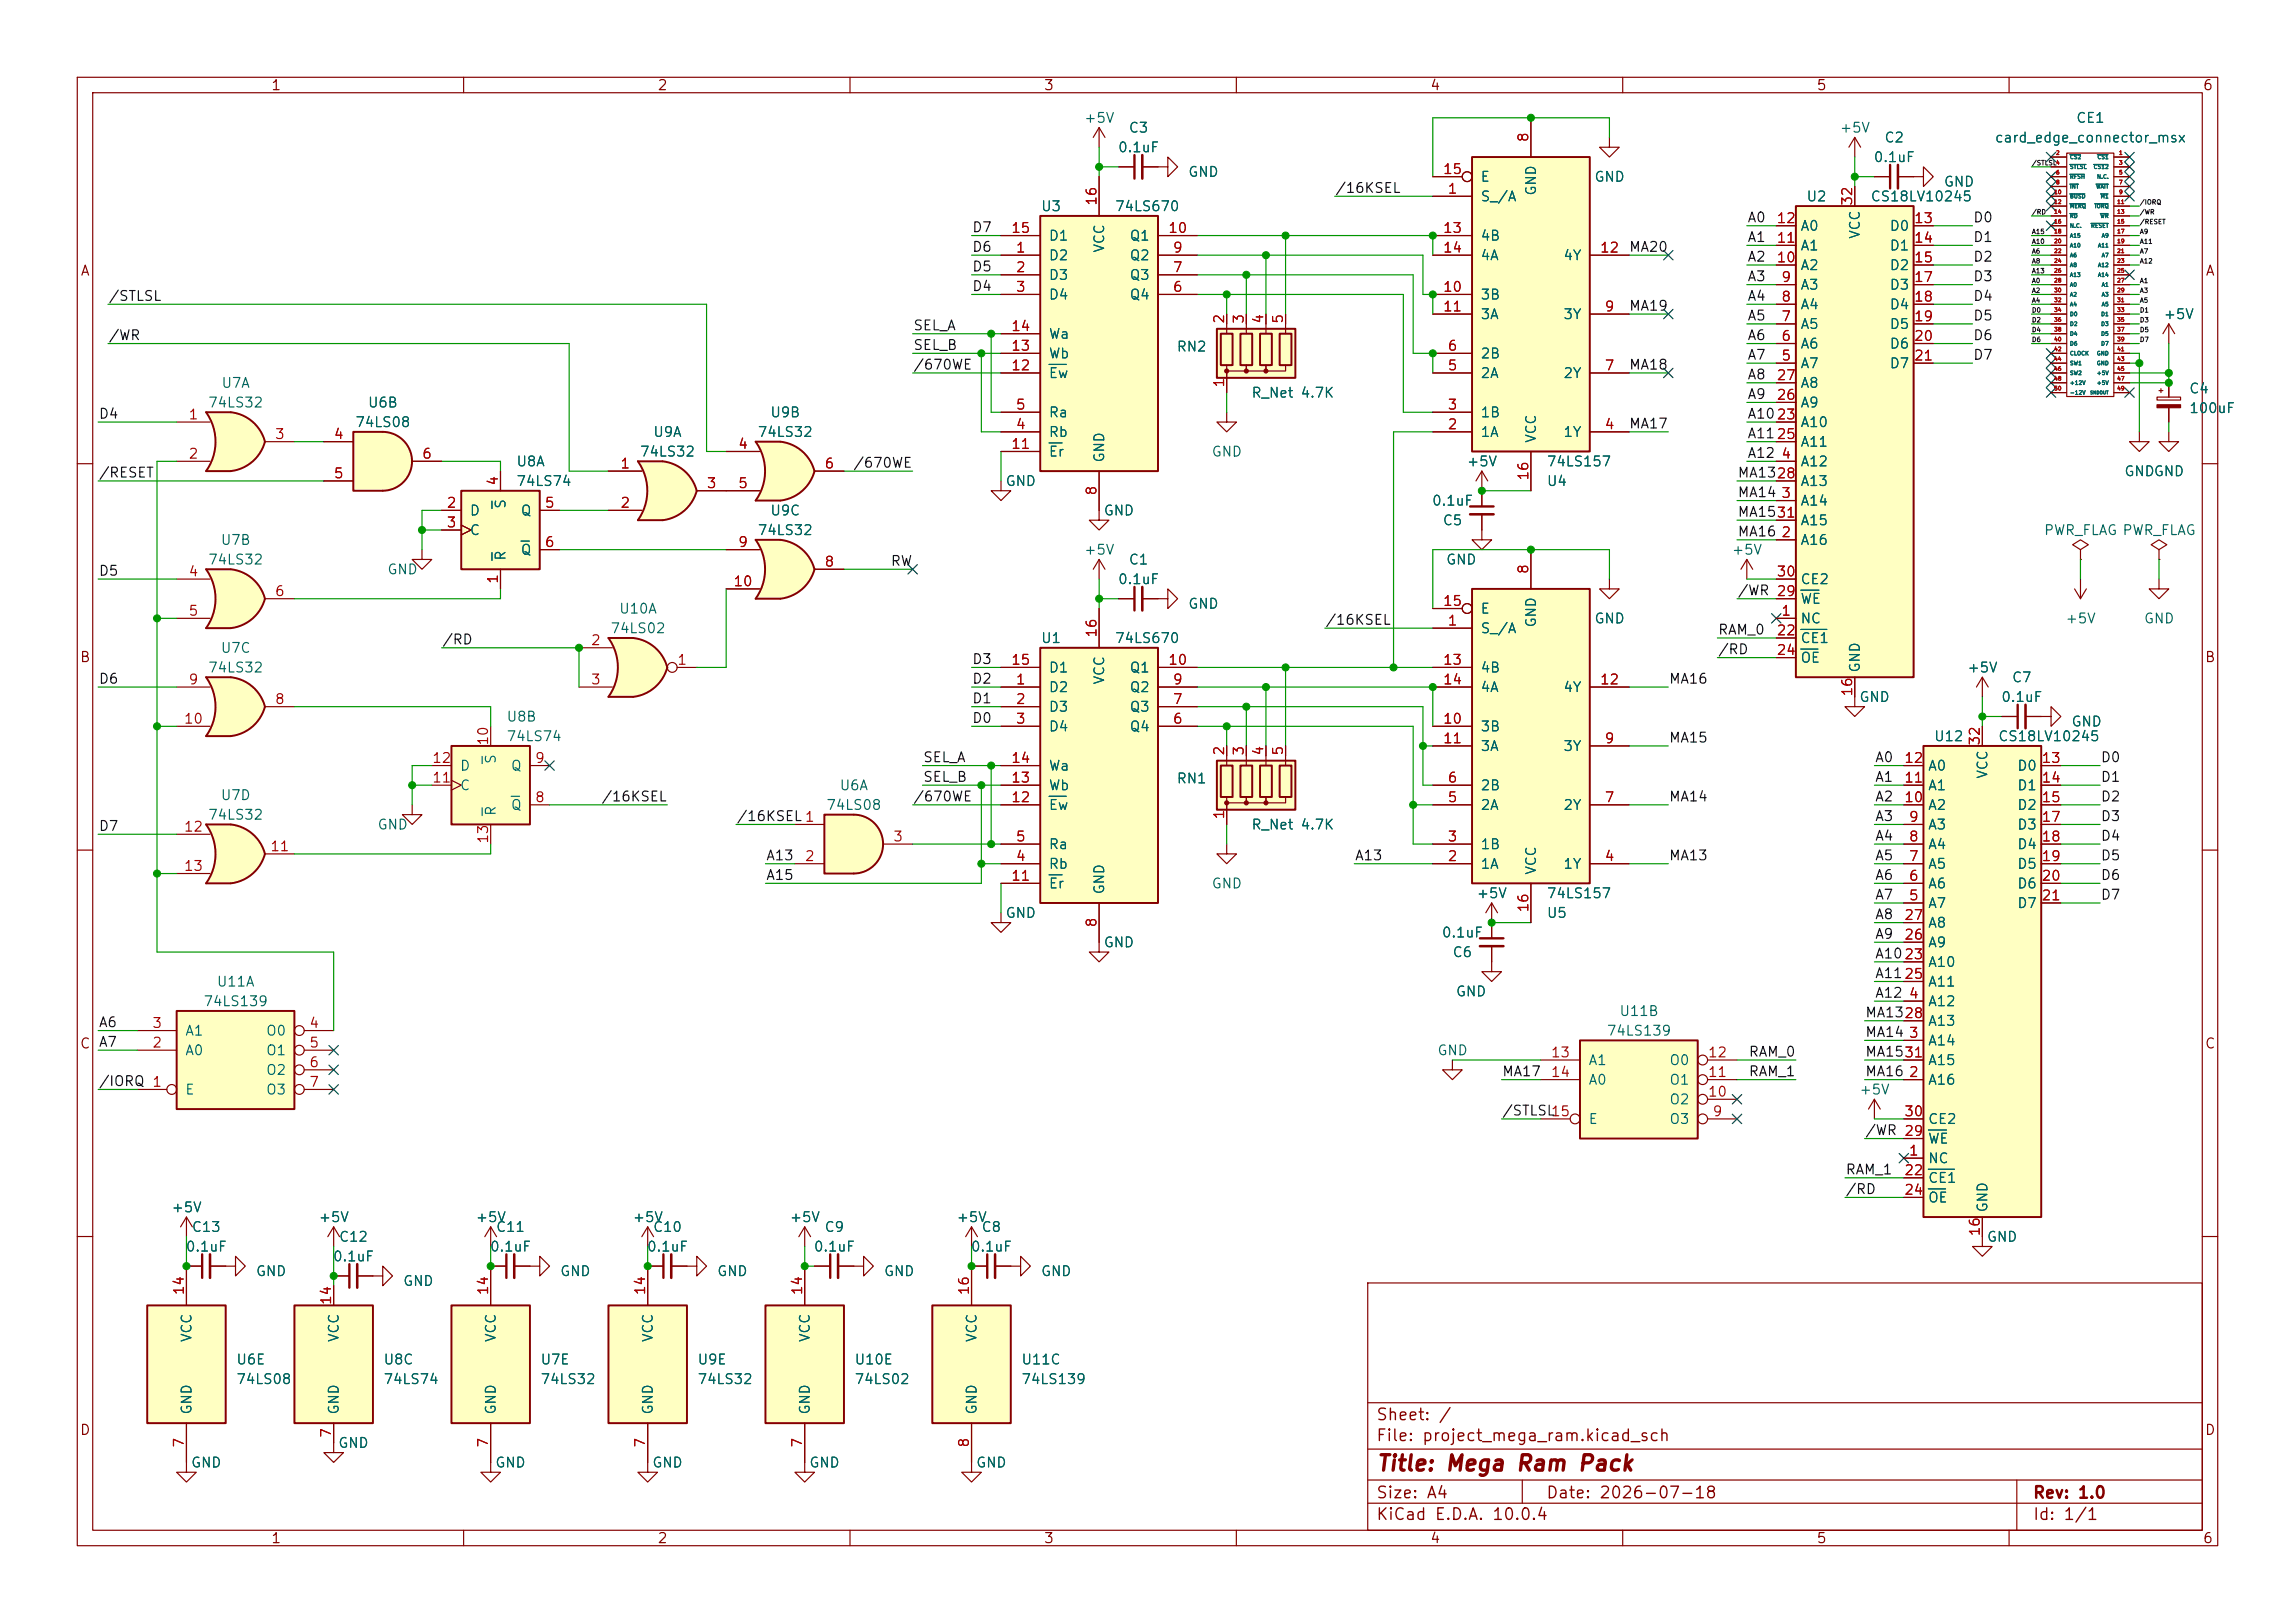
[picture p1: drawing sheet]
<svg xmlns="http://www.w3.org/2000/svg" width="297mm" height="210mm" viewBox="0 0 297 210" stroke-linecap="round" stroke-linejoin="round" font-family="sans-serif">
<defs><g id="words">
<text font-size="2" fill="#840000" x="178" y="190.8">Title: Mega Ram Pack</text>
<g font-size="1.5" fill="#840000">
<text x="178" y="184.2">Sheet: /</text>
<text x="178" y="186.9">File: project_mega_ram.kicad_sch</text>
<text x="178" y="197.1">KiCad E.D.A. 10.0.4</text>
<text x="178" y="194.3">Size: A4</text>
<text x="200" y="194.3">Date: 2026-07-18</text>
<text x="263" y="194.3">Rev: 1.0</text>
<text x="263" y="197.1">Id: 1/1</text>
</g>
<g font-size="1.3" fill="#840000">
<text x="35" y="12">1</text>
<text x="85" y="12">2</text>
<text x="135" y="12">3</text>
<text x="185" y="12">4</text>
<text x="235" y="12">5</text>
<text x="285" y="12">6</text>
<text x="10.3" y="36">A</text>
<text x="285.3" y="36">A</text>
<text x="10.3" y="86">B</text>
<text x="285.3" y="86">B</text>
<text x="10.3" y="136">C</text>
<text x="285.3" y="136">C</text>
<text x="10.3" y="186">D</text>
<text x="285.3" y="186">D</text>
<text x="35" y="200">1</text>
<text x="85" y="200">2</text>
<text x="135" y="200">3</text>
<text x="185" y="200">4</text>
<text x="235" y="200">5</text>
<text x="285" y="200">6</text>
</g>
<g font-size="1.3" fill="#006464">
<text x="140.2" y="16.2">+5V</text>
<text x="146" y="17.5">C3</text>
<text x="238" y="17.5">+5V</text>
<text x="268.6" y="16.2">CE1</text>
<text x="144.6" y="20">0.1uF</text>
<text x="153.7" y="23.2">GND</text>
<text x="191.5" y="23.8">E</text>
<text x="206.2" y="23.8">GND</text>
<text x="242.4" y="21.3">0.1uF</text>
<text x="243.8" y="18.8">C2</text>
<text x="258.1" y="18.8">card_edge_connector_msx</text>
<text x="134.6" y="27.6">U3</text>
<text x="144.2" y="27.6">74LS670</text>
<text x="191.5" y="26.4">S_/A</text>
<text x="199.1" y="25.4" transform="rotate(-90 199.1 25.4)">GND</text>
<text x="233.7" y="26.4">U2</text>
<text x="242" y="26.4">CS18LV10245</text>
<text x="251.5" y="24.5">GND</text>
<text x="135.6" y="34">D2</text>
<text x="135.6" y="31.5">D1</text>
<text x="143.2" y="32.8" transform="rotate(-90 143.2 32.8)">VCC</text>
<text x="146.1" y="34">Q2</text>
<text x="146.1" y="31.5">Q1</text>
<text x="191.5" y="31.5">4B</text>
<text x="191.5" y="34">4A</text>
<text x="202.2" y="34">4Y</text>
<text x="232.9" y="35.3">A2</text>
<text x="232.9" y="32.7">A1</text>
<text x="232.9" y="30.2">A0</text>
<text x="241" y="31" transform="rotate(-90 241 31)">VCC</text>
<text x="244.5" y="30.2">D0</text>
<text x="244.5" y="32.7">D1</text>
<text x="244.5" y="35.3">D2</text>
<text x="135.6" y="36.5">D3</text>
<text x="135.6" y="39.1">D4</text>
<text x="146.1" y="39.1">Q4</text>
<text x="146.1" y="36.5">Q3</text>
<text x="191.5" y="39.1">3B</text>
<text x="191.5" y="41.6">3A</text>
<text x="202.2" y="41.6">3Y</text>
<text x="232.9" y="40.3">A4</text>
<text x="232.9" y="37.8">A3</text>
<text x="244.5" y="37.8">D3</text>
<text x="244.5" y="40.3">D4</text>
<text x="279.9" y="41.6">+5V</text>
<text x="135.6" y="46.7">Wb</text>
<text x="135.6" y="44.2">Wa</text>
<text x="152.2" y="45.8">RN2</text>
<text x="191.5" y="46.7">2B</text>
<text x="232.9" y="48">A7</text>
<text x="232.9" y="45.4">A6</text>
<text x="232.9" y="42.9">A5</text>
<text x="244.5" y="42.9">D5</text>
<text x="244.5" y="45.4">D6</text>
<text x="244.5" y="48">D7</text>
<text x="26.8" y="53">74LS32</text>
<text x="28.6" y="50.5">U7A</text>
<text x="47.5" y="53">U6B</text>
<text x="135.6" y="49.2">Ew</text>
<text x="161.9" y="51.8">R_Net 4.7K</text>
<text x="191.5" y="49.2">2A</text>
<text x="202.2" y="49.2">2Y</text>
<text x="232.9" y="53">A9</text>
<text x="232.9" y="50.5">A8</text>
<text x="283.2" y="51.2">C4</text>
<text x="283.2" y="53.8">100uF</text>
<text x="45.9" y="55.6">74LS08</text>
<text x="82.7" y="59.4">74LS32</text>
<text x="84.4" y="56.9">U9A</text>
<text x="98" y="56.9">74LS32</text>
<text x="99.6" y="54.3">U9B</text>
<text x="135.6" y="56.9">Rb</text>
<text x="135.6" y="54.3">Ra</text>
<text x="135.6" y="59.4">Er</text>
<text x="143.2" y="59.9" transform="rotate(-90 143.2 59.9)">GND</text>
<text x="156.7" y="59.4">GND</text>
<text x="191.5" y="56.9">1A</text>
<text x="191.5" y="54.3">1B</text>
<text x="199.1" y="57.4" transform="rotate(-90 199.1 57.4)">VCC</text>
<text x="202.2" y="56.9">1Y</text>
<text x="232.9" y="55.6">A10</text>
<text x="232.9" y="58.1">A11</text>
<text x="65.7" y="65.9" transform="rotate(-90 65.7 65.9)">S</text>
<text x="66.7" y="60.7">U8A</text>
<text x="66.7" y="63.2">74LS74</text>
<text x="130" y="63.2">GND</text>
<text x="185.2" y="65.7">0.1uF</text>
<text x="189.7" y="60.7">+5V</text>
<text x="200.1" y="60.7">74LS157</text>
<text x="200.1" y="63.2">U4</text>
<text x="232.9" y="65.7">A14</text>
<text x="232.9" y="60.7">A12</text>
<text x="232.9" y="63.2">A13</text>
<text x="274.8" y="61.9">GNDGND</text>
<text x="28.5" y="70.8">U7B</text>
<text x="60.7" y="67">D</text>
<text x="60.7" y="69.6">C</text>
<text x="67.3" y="67">Q</text>
<text x="98" y="69.6">74LS32</text>
<text x="99.6" y="67">U9C</text>
<text x="142.7" y="67">GND</text>
<text x="186.6" y="68.3">C5</text>
<text x="232.9" y="70.8">A16</text>
<text x="232.9" y="68.3">A15</text>
<text x="264.4" y="69.6">PWR_FLAG PWR_FLAG</text>
<text x="26.8" y="73.4">74LS32</text>
<text x="50" y="74.6">GND</text>
<text x="65.7" y="72.6" transform="rotate(-90 65.7 72.6)">R</text>
<text x="67.3" y="72.1">Q</text>
<text x="140.2" y="72.1">+5V</text>
<text x="144.6" y="75.9">0.1uF</text>
<text x="146" y="73.4">C1</text>
<text x="187.1" y="73.4">GND</text>
<text x="224" y="72.1">+5V</text>
<text x="232.9" y="75.9">CE2</text>
<text x="78.9" y="82.3">74LS02</text>
<text x="80" y="79.7">U10A</text>
<text x="134.6" y="83.5">U1</text>
<text x="144.2" y="83.5">74LS670</text>
<text x="153.7" y="79.1">GND</text>
<text x="191.5" y="82.3">S_/A</text>
<text x="191.5" y="79.7">E</text>
<text x="199.1" y="81.3" transform="rotate(-90 199.1 81.3)">GND</text>
<text x="206.2" y="81">GND</text>
<text x="232.9" y="81">NC</text>
<text x="232.9" y="83.5">CE1</text>
<text x="232.9" y="78.4">WE</text>
<text x="267.2" y="81">+5V</text>
<text x="277.4" y="81">GND</text>
<text x="26.8" y="87.3">74LS32</text>
<text x="28.5" y="84.8">U7C</text>
<text x="135.6" y="89.9">D2</text>
<text x="135.6" y="87.3">D1</text>
<text x="143.2" y="88.7" transform="rotate(-90 143.2 88.7)">VCC</text>
<text x="146.1" y="89.9">Q2</text>
<text x="146.1" y="87.3">Q1</text>
<text x="191.5" y="87.3">4B</text>
<text x="191.5" y="89.9">4A</text>
<text x="202.2" y="89.9">4Y</text>
<text x="232.9" y="86.1">OE</text>
<text x="241" y="87.1" transform="rotate(-90 241 87.1)">GND</text>
<text x="254.5" y="87.3">+5V</text>
<text x="260.3" y="88.6">C7</text>
<text x="65.5" y="93.7">U8B</text>
<text x="135.6" y="92.4">D3</text>
<text x="135.6" y="95">D4</text>
<text x="146.1" y="95">Q4</text>
<text x="146.1" y="92.4">Q3</text>
<text x="191.5" y="95">3B</text>
<text x="240.5" y="91.1">GND</text>
<text x="258.9" y="91.1">0.1uF</text>
<text x="268" y="94.3">GND</text>
<text x="59.4" y="100">D</text>
<text x="64.5" y="98.9" transform="rotate(-90 64.5 98.9)">S</text>
<text x="65.5" y="96.2">74LS74</text>
<text x="66" y="100">Q</text>
<text x="135.6" y="100">Wa</text>
<text x="152.2" y="101.7">RN1</text>
<text x="191.5" y="97.5">3A</text>
<text x="202.2" y="97.5">3Y</text>
<text x="249.4" y="100">A0</text>
<text x="250.2" y="96.2">U12</text>
<text x="257.5" y="100.9" transform="rotate(-90 257.5 100.9)">VCC</text>
<text x="258.5" y="96.2">CS18LV10245</text>
<text x="261" y="100">D0</text>
<text x="26.8" y="106.4">74LS32</text>
<text x="28.5" y="103.8">U7D</text>
<text x="48.8" y="107.7">GND</text>
<text x="59.4" y="102.6">C</text>
<text x="64.5" y="105.7" transform="rotate(-90 64.5 105.7)">R</text>
<text x="66" y="105.1">Q</text>
<text x="106.8" y="105.1">74LS08</text>
<text x="108.6" y="102.6">U6A</text>
<text x="135.6" y="105.1">Ew</text>
<text x="135.6" y="102.6">Wb</text>
<text x="161.9" y="107.7">R_Net 4.7K</text>
<text x="191.5" y="105.1">2A</text>
<text x="191.5" y="102.6">2B</text>
<text x="202.2" y="105.1">2Y</text>
<text x="249.4" y="107.7">A3</text>
<text x="249.4" y="105.1">A2</text>
<text x="249.4" y="102.6">A1</text>
<text x="261" y="102.6">D1</text>
<text x="261" y="105.1">D2</text>
<text x="261" y="107.7">D3</text>
<text x="135.6" y="112.7">Rb</text>
<text x="135.6" y="110.2">Ra</text>
<text x="191.5" y="112.7">1A</text>
<text x="191.5" y="110.2">1B</text>
<text x="199.1" y="113.3" transform="rotate(-90 199.1 113.3)">VCC</text>
<text x="202.2" y="112.7">1Y</text>
<text x="249.4" y="112.7">A5</text>
<text x="249.4" y="110.2">A4</text>
<text x="261" y="110.2">D4</text>
<text x="261" y="112.7">D5</text>
<text x="130" y="119.1">GND</text>
<text x="135.6" y="115.3">Er</text>
<text x="143.2" y="115.8" transform="rotate(-90 143.2 115.8)">GND</text>
<text x="156.7" y="115.3">GND</text>
<text x="191" y="116.5">+5V</text>
<text x="200.1" y="116.5">74LS157</text>
<text x="200.1" y="119.1">U5</text>
<text x="249.4" y="117.8">A7</text>
<text x="249.4" y="115.3">A6</text>
<text x="261" y="115.3">D6</text>
<text x="261" y="117.8">D7</text>
<text x="142.7" y="122.9">GND</text>
<text x="186.5" y="121.6">0.1uF</text>
<text x="187.9" y="124.2">C6</text>
<text x="249.4" y="125.4">A10</text>
<text x="249.4" y="122.9">A9</text>
<text x="249.4" y="120.4">A8</text>
<text x="26.2" y="130.5">74LS139</text>
<text x="28" y="128">U11A</text>
<text x="188.3" y="129.2">GND</text>
<text x="209.5" y="131.8">U11B</text>
<text x="249.4" y="130.5">A12</text>
<text x="249.4" y="128">A11</text>
<text x="23.9" y="136.9">A0</text>
<text x="23.9" y="134.3">A1</text>
<text x="34.3" y="134.3">O0</text>
<text x="34.3" y="136.9">O1</text>
<text x="185.9" y="136.9">GND</text>
<text x="207.8" y="134.3">74LS139</text>
<text x="249.4" y="135.6">A14</text>
<text x="249.4" y="133.1">A13</text>
<text x="23.9" y="141.9">E</text>
<text x="34.3" y="139.4">O2</text>
<text x="34.3" y="141.9">O3</text>
<text x="205.5" y="138.1">A1</text>
<text x="205.5" y="140.7">A0</text>
<text x="216" y="143.2">O2</text>
<text x="216" y="140.7">O1</text>
<text x="216" y="138.1">O0</text>
<text x="240.5" y="141.9">+5V</text>
<text x="249.4" y="140.7">A16</text>
<text x="249.4" y="138.1">A15</text>
<text x="205.5" y="145.8">E</text>
<text x="216" y="145.8">O3</text>
<text x="249.4" y="148.3">WE</text>
<text x="249.4" y="145.8">CE2</text>
<text x="249.4" y="150.8">NC</text>
<text x="249.4" y="153.4">CE1</text>
<text x="249.4" y="155.9">OE</text>
<text x="22.1" y="157.2">+5V</text>
<text x="24.7" y="159.7">C13</text>
<text x="41.1" y="158.5">+5V</text>
<text x="43.8" y="161">C12</text>
<text x="61.5" y="158.5">+5V</text>
<text x="64.1" y="159.7">C11</text>
<text x="81.8" y="158.5">+5V</text>
<text x="84.4" y="159.7">C10</text>
<text x="102.1" y="158.5">+5V</text>
<text x="106.6" y="159.7">C9</text>
<text x="123.7" y="158.5">+5V</text>
<text x="126.9" y="159.7">C8</text>
<text x="257" y="161">GND</text>
<text x="257.5" y="157" transform="rotate(-90 257.5 157)">GND</text>
<text x="23.9" y="162.3">0.1uF</text>
<text x="33" y="165.4">GND</text>
<text x="43" y="163.5">0.1uF</text>
<text x="52.1" y="166.7">GND</text>
<text x="63.3" y="162.3">0.1uF</text>
<text x="72.4" y="165.4">GND</text>
<text x="83.6" y="162.3">0.1uF</text>
<text x="92.7" y="165.4">GND</text>
<text x="105.2" y="162.3">0.1uF</text>
<text x="114.3" y="165.4">GND</text>
<text x="125.5" y="162.3">0.1uF</text>
<text x="134.6" y="165.4">GND</text>
<text x="25.1" y="173.8" transform="rotate(-90 25.1 173.8)">VCC</text>
<text x="44.2" y="173.8" transform="rotate(-90 44.2 173.8)">VCC</text>
<text x="64.5" y="173.8" transform="rotate(-90 64.5 173.8)">VCC</text>
<text x="84.8" y="173.8" transform="rotate(-90 84.8 173.8)">VCC</text>
<text x="105.1" y="173.8" transform="rotate(-90 105.1 173.8)">VCC</text>
<text x="126.7" y="173.8" transform="rotate(-90 126.7 173.8)">VCC</text>
<text x="30.5" y="176.9">U6E</text>
<text x="30.5" y="179.4">74LS08</text>
<text x="49.5" y="176.9">U8C</text>
<text x="49.5" y="179.4">74LS74</text>
<text x="69.9" y="176.9">U7E</text>
<text x="69.9" y="179.4">74LS32</text>
<text x="90.2" y="176.9">U9E</text>
<text x="90.2" y="179.4">74LS32</text>
<text x="110.5" y="176.9">U10E</text>
<text x="110.5" y="179.4">74LS02</text>
<text x="132.1" y="176.9">U11C</text>
<text x="132.1" y="179.4">74LS139</text>
<text x="25.1" y="183.1" transform="rotate(-90 25.1 183.1)">GND</text>
<text x="44.2" y="183.1" transform="rotate(-90 44.2 183.1)">GND</text>
<text x="64.5" y="183.1" transform="rotate(-90 64.5 183.1)">GND</text>
<text x="84.8" y="183.1" transform="rotate(-90 84.8 183.1)">GND</text>
<text x="105.1" y="183.1" transform="rotate(-90 105.1 183.1)">GND</text>
<text x="126.7" y="183.1" transform="rotate(-90 126.7 183.1)">GND</text>
<text x="24.6" y="190.2">GND</text>
<text x="43.7" y="187.7">GND</text>
<text x="64" y="190.2">GND</text>
<text x="84.3" y="190.2">GND</text>
<text x="104.6" y="190.2">GND</text>
<text x="126.2" y="190.2">GND</text>
</g>
<g font-size="1.3" fill="#a90000">
<text x="186.6" y="22.8">15</text>
<text x="198.1" y="18.5" transform="rotate(-90 198.1 18.5)">8</text>
<text x="142.2" y="26.7" transform="rotate(-90 142.2 26.7)">16</text>
<text x="187.3" y="25.4">1</text>
<text x="229.8" y="29.2">12</text>
<text x="240" y="26.7" transform="rotate(-90 240 26.7)">32</text>
<text x="247.6" y="29.2">13</text>
<text x="130.8" y="30.5">15</text>
<text x="131.4" y="33">1</text>
<text x="131.4" y="35.5">2</text>
<text x="151.1" y="30.5">10</text>
<text x="151.7" y="35.5">7</text>
<text x="151.7" y="33">9</text>
<text x="186.6" y="30.5">13</text>
<text x="186.6" y="33">14</text>
<text x="207" y="33">12</text>
<text x="229.8" y="34.3">10</text>
<text x="229.8" y="31.7">11</text>
<text x="247.6" y="31.7">14</text>
<text x="247.6" y="34.3">15</text>
<text x="131.4" y="38.1">3</text>
<text x="151.7" y="38.1">6</text>
<text x="158.7" y="42" transform="rotate(-90 158.7 42)">2</text>
<text x="161.3" y="42" transform="rotate(-90 161.3 42)">3</text>
<text x="163.8" y="42" transform="rotate(-90 163.8 42)">4</text>
<text x="166.3" y="42" transform="rotate(-90 166.3 42)">5</text>
<text x="186.6" y="38.1">10</text>
<text x="186.6" y="40.6">11</text>
<text x="207.6" y="40.6">9</text>
<text x="230.4" y="41.9">7</text>
<text x="230.4" y="39.3">8</text>
<text x="230.4" y="36.8">9</text>
<text x="247.6" y="36.8">17</text>
<text x="247.6" y="39.3">18</text>
<text x="247.6" y="41.9">19</text>
<text x="130.8" y="45.7">13</text>
<text x="130.8" y="43.2">14</text>
<text x="187.3" y="45.7">6</text>
<text x="230.4" y="47">5</text>
<text x="230.4" y="44.4">6</text>
<text x="247.6" y="44.4">20</text>
<text x="247.6" y="47">21</text>
<text x="130.8" y="48.2">12</text>
<text x="131.4" y="53.3">5</text>
<text x="158.7" y="50.2" transform="rotate(-90 158.7 50.2)">1</text>
<text x="187.3" y="53.3">3</text>
<text x="187.3" y="48.2">5</text>
<text x="207.6" y="48.2">7</text>
<text x="229.8" y="52">26</text>
<text x="229.8" y="49.5">27</text>
<text x="24.3" y="54.6">1</text>
<text x="24.3" y="59.7">2</text>
<text x="35.5" y="57.1">3</text>
<text x="43.1" y="57.1">4</text>
<text x="54.5" y="59.7">6</text>
<text x="95.4" y="58.4">4</text>
<text x="130.8" y="58.4">11</text>
<text x="131.4" y="55.9">4</text>
<text x="187.3" y="55.9">2</text>
<text x="207.6" y="55.9">4</text>
<text x="229.8" y="54.6">23</text>
<text x="229.8" y="57.1">25</text>
<text x="230.4" y="59.7">4</text>
<text x="43.1" y="62.2">5</text>
<text x="64.7" y="62.9" transform="rotate(-90 64.7 62.9)">4</text>
<text x="80.2" y="60.9">1</text>
<text x="91.4" y="63.5">3</text>
<text x="95.4" y="63.5">5</text>
<text x="106.6" y="60.9">6</text>
<text x="142.2" y="64.2" transform="rotate(-90 142.2 64.2)">8</text>
<text x="198.1" y="62.3" transform="rotate(-90 198.1 62.3)">16</text>
<text x="229.8" y="62.2">28</text>
<text x="230.4" y="64.7">3</text>
<text x="57.7" y="66">2</text>
<text x="57.7" y="68.6">3</text>
<text x="70.4" y="66">5</text>
<text x="70.4" y="71.1">6</text>
<text x="80.2" y="66">2</text>
<text x="95.4" y="71.1">9</text>
<text x="229.8" y="67.3">31</text>
<text x="230.4" y="69.8">2</text>
<text x="24.3" y="74.9">4</text>
<text x="35.5" y="77.4">6</text>
<text x="64.7" y="75.6" transform="rotate(-90 64.7 75.6)">1</text>
<text x="94.8" y="76.2">10</text>
<text x="106.6" y="73.6">8</text>
<text x="198.1" y="74.4" transform="rotate(-90 198.1 74.4)">8</text>
<text x="229.8" y="74.9">30</text>
<text x="229.8" y="77.4">29</text>
<text x="24.3" y="80">5</text>
<text x="76.4" y="83.8">2</text>
<text x="142.2" y="82.6" transform="rotate(-90 142.2 82.6)">16</text>
<text x="186.6" y="78.7">15</text>
<text x="187.3" y="81.3">1</text>
<text x="229.8" y="82.5">22</text>
<text x="230.4" y="80">1</text>
<text x="24.3" y="88.9">9</text>
<text x="76.4" y="88.9">3</text>
<text x="87.6" y="86.3">1</text>
<text x="130.8" y="86.3">15</text>
<text x="131.4" y="88.9">1</text>
<text x="151.1" y="86.3">10</text>
<text x="151.7" y="88.9">9</text>
<text x="186.6" y="86.3">13</text>
<text x="186.6" y="88.9">14</text>
<text x="207" y="88.9">12</text>
<text x="229.8" y="85.1">24</text>
<text x="23.7" y="94">10</text>
<text x="35.5" y="91.4">8</text>
<text x="131.4" y="91.4">2</text>
<text x="131.4" y="94">3</text>
<text x="151.7" y="94">6</text>
<text x="151.7" y="91.4">7</text>
<text x="186.6" y="94">10</text>
<text x="240" y="90.2" transform="rotate(-90 240 90.2)">16</text>
<text x="55.8" y="101.6">11</text>
<text x="55.8" y="99">12</text>
<text x="63.5" y="96.6" transform="rotate(-90 63.5 96.6)">10</text>
<text x="69.1" y="99">9</text>
<text x="130.8" y="101.6">13</text>
<text x="130.8" y="99">14</text>
<text x="158.7" y="97.9" transform="rotate(-90 158.7 97.9)">2</text>
<text x="161.3" y="97.9" transform="rotate(-90 161.3 97.9)">3</text>
<text x="163.8" y="97.9" transform="rotate(-90 163.8 97.9)">4</text>
<text x="166.3" y="97.9" transform="rotate(-90 166.3 97.9)">5</text>
<text x="186.6" y="96.5">11</text>
<text x="187.3" y="101.6">6</text>
<text x="207.6" y="96.5">9</text>
<text x="246.3" y="101.6">11</text>
<text x="246.3" y="99">12</text>
<text x="256.5" y="96.6" transform="rotate(-90 256.5 96.6)">32</text>
<text x="264.1" y="99">13</text>
<text x="264.1" y="101.6">14</text>
<text x="23.7" y="107.9">12</text>
<text x="69.1" y="104.1">8</text>
<text x="130.8" y="104.1">12</text>
<text x="158.7" y="106.1" transform="rotate(-90 158.7 106.1)">1</text>
<text x="187.3" y="104.1">5</text>
<text x="207.6" y="104.1">7</text>
<text x="246.3" y="104.1">10</text>
<text x="246.9" y="106.7">9</text>
<text x="264.1" y="104.1">15</text>
<text x="264.1" y="106.7">17</text>
<text x="23.7" y="113">13</text>
<text x="34.9" y="110.5">11</text>
<text x="63.5" y="109.3" transform="rotate(-90 63.5 109.3)">13</text>
<text x="104.1" y="111.7">2</text>
<text x="115.5" y="109.2">3</text>
<text x="131.4" y="111.7">4</text>
<text x="131.4" y="109.2">5</text>
<text x="187.3" y="111.7">2</text>
<text x="187.3" y="109.2">3</text>
<text x="207.6" y="111.7">4</text>
<text x="246.9" y="111.7">7</text>
<text x="246.9" y="109.2">8</text>
<text x="264.1" y="109.2">18</text>
<text x="264.1" y="111.7">19</text>
<text x="130.8" y="114.3">11</text>
<text x="198.1" y="118.2" transform="rotate(-90 198.1 118.2)">16</text>
<text x="246.3" y="119.4">27</text>
<text x="246.9" y="116.8">5</text>
<text x="246.9" y="114.3">6</text>
<text x="264.1" y="114.3">20</text>
<text x="264.1" y="116.8">21</text>
<text x="142.2" y="120.1" transform="rotate(-90 142.2 120.1)">8</text>
<text x="246.3" y="121.9">26</text>
<text x="246.3" y="124.4">23</text>
<text x="246.3" y="127">25</text>
<text x="246.9" y="129.5">4</text>
<text x="19.6" y="135.9">2</text>
<text x="19.6" y="133.3">3</text>
<text x="39.9" y="133.3">4</text>
<text x="39.9" y="135.9">5</text>
<text x="200.6" y="137.1">13</text>
<text x="220.9" y="137.1">12</text>
<text x="246.3" y="132.1">28</text>
<text x="246.3" y="137.1">31</text>
<text x="246.9" y="134.6">3</text>
<text x="39.9" y="138.4">6</text>
<text x="39.9" y="140.9">7</text>
<text x="200.6" y="139.7">14</text>
<text x="220.9" y="142.2">10</text>
<text x="220.9" y="139.7">11</text>
<text x="246.9" y="139.7">2</text>
<text x="200.6" y="144.8">15</text>
<text x="221.5" y="144.8">9</text>
<text x="246.3" y="144.8">30</text>
<text x="246.3" y="147.3">29</text>
<text x="246.9" y="149.8">1</text>
<text x="246.3" y="152.4">22</text>
<text x="246.3" y="154.9">24</text>
<text x="256.5" y="160.1" transform="rotate(-90 256.5 160.1)">16</text>
<text x="24.1" y="167.7" transform="rotate(-90 24.1 167.7)">14</text>
<text x="63.5" y="167.7" transform="rotate(-90 63.5 167.7)">14</text>
<text x="83.8" y="167.7" transform="rotate(-90 83.8 167.7)">14</text>
<text x="104.1" y="167.7" transform="rotate(-90 104.1 167.7)">14</text>
<text x="125.7" y="167.7" transform="rotate(-90 125.7 167.7)">16</text>
<text x="43.2" y="169" transform="rotate(-90 43.2 169)">14</text>
<text x="24.1" y="187.4" transform="rotate(-90 24.1 187.4)">7</text>
<text x="43.2" y="186.1" transform="rotate(-90 43.2 186.1)">7</text>
<text x="63.5" y="187.4" transform="rotate(-90 63.5 187.4)">7</text>
<text x="83.8" y="187.4" transform="rotate(-90 83.8 187.4)">7</text>
<text x="104.1" y="187.4" transform="rotate(-90 104.1 187.4)">7</text>
<text x="125.7" y="187.4" transform="rotate(-90 125.7 187.4)">8</text>
</g>
<g font-size="1.3" fill="#0f0f0f">
<text x="172.7" y="25.3">/16KSEL</text>
<text x="226.1" y="29.1">A0</text>
<text x="255.3" y="29.1">D0</text>
<text x="125.7" y="35.4">D5</text>
<text x="125.7" y="30.4">D7</text>
<text x="125.7" y="32.9">D6</text>
<text x="210.7" y="32.9">MA20</text>
<text x="226.1" y="31.6">A1</text>
<text x="226.1" y="34.2">A2</text>
<text x="255.3" y="34.2">D2</text>
<text x="255.3" y="31.6">D1</text>
<text x="14" y="39.2">/STLSL</text>
<text x="125.7" y="38">D4</text>
<text x="210.7" y="40.5">MA19</text>
<text x="226.1" y="39.2">A4</text>
<text x="226.1" y="41.8">A5</text>
<text x="226.1" y="36.7">A3</text>
<text x="255.3" y="41.8">D5</text>
<text x="255.3" y="39.2">D4</text>
<text x="255.3" y="36.7">D3</text>
<text x="14" y="44.3">/WR</text>
<text x="118.1" y="43.1">SEL_A</text>
<text x="118.1" y="45.6">SEL_B</text>
<text x="226.1" y="46.9">A7</text>
<text x="226.1" y="44.3">A6</text>
<text x="255.3" y="44.3">D6</text>
<text x="255.3" y="46.9">D7</text>
<text x="118.1" y="48.1">/670WE</text>
<text x="210.7" y="48.1">MA18</text>
<text x="226.1" y="49.4">A8</text>
<text x="226.1" y="51.9">A9</text>
<text x="12.7" y="54.5">D4</text>
<text x="210.7" y="55.8">MA17</text>
<text x="226.1" y="54.5">A1023</text>
<text x="226.1" y="59.6">A12</text>
<text x="226.1" y="57">A1125</text>
<text x="12.7" y="62.1">/RESET</text>
<text x="110.3" y="60.8">/670WE</text>
<text x="224.8" y="62.1">MA1328</text>
<text x="224.8" y="64.6">MA14</text>
<text x="224.8" y="69.7">MA16</text>
<text x="224.8" y="67.2">MA1531</text>
<text x="12.7" y="74.8">D5</text>
<text x="115.2" y="73.5">RW</text>
<text x="224.8" y="77.3">/WR 29</text>
<text x="57.1" y="83.7">/RD</text>
<text x="171.4" y="81.2">/16KSEL</text>
<text x="222.2" y="82.4">RAM_0</text>
<text x="12.7" y="88.8">D6</text>
<text x="125.7" y="86.2">D3</text>
<text x="125.7" y="88.8">D2</text>
<text x="215.9" y="88.8">MA16</text>
<text x="222.2" y="85">/RD</text>
<text x="125.7" y="91.3">D1</text>
<text x="125.7" y="93.9">D0</text>
<text x="119.4" y="98.9">SEL_A</text>
<text x="119.4" y="101.5">SEL_B</text>
<text x="215.9" y="96.4">MA15</text>
<text x="242.6" y="101.5">A1</text>
<text x="242.6" y="98.9">A0</text>
<text x="271.8" y="101.5">D1</text>
<text x="271.8" y="98.9">D0</text>
<text x="12.7" y="107.8">D7</text>
<text x="77.8" y="104">/16KSEL</text>
<text x="95.2" y="106.6">/16KSEL1</text>
<text x="118.1" y="104">/670WE</text>
<text x="215.9" y="104">MA14</text>
<text x="242.6" y="106.6">A3</text>
<text x="242.6" y="104">A2</text>
<text x="271.8" y="104">D2</text>
<text x="271.8" y="106.6">D3</text>
<text x="99.1" y="111.6">A13</text>
<text x="175.3" y="111.6">A13</text>
<text x="215.9" y="111.6">MA13</text>
<text x="242.6" y="111.6">A5</text>
<text x="242.6" y="109.1">A4</text>
<text x="271.8" y="111.6">D5</text>
<text x="271.8" y="109.1">D4</text>
<text x="99.1" y="114.2">A15</text>
<text x="242.6" y="114.2">A6</text>
<text x="242.6" y="119.3">A8</text>
<text x="242.6" y="116.7">A7</text>
<text x="271.8" y="114.2">D6</text>
<text x="271.8" y="116.7">D7</text>
<text x="242.6" y="124.3">A1023</text>
<text x="242.6" y="121.8">A9</text>
<text x="241.3" y="132">MA1328</text>
<text x="242.6" y="129.4">A12</text>
<text x="242.6" y="126.9">A1125</text>
<text x="12.7" y="135.8">A7</text>
<text x="12.7" y="133.2">A6</text>
<text x="226.2" y="137">RAM_0</text>
<text x="241.3" y="134.5">MA14</text>
<text x="241.3" y="137">MA1531</text>
<text x="12.7" y="140.8">/IORQ 1</text>
<text x="194.3" y="139.6">MA17</text>
<text x="226.2" y="139.6">RAM_1</text>
<text x="241.3" y="139.6">MA16</text>
<text x="194.3" y="144.7">/STLSL</text>
<text x="241.3" y="147.2">/WR 29</text>
<text x="238.8" y="154.8">/RD</text>
<text x="238.8" y="152.3">RAM_1</text>
</g>
<g font-size=".6" fill="#0f0f0f">
<text x="262.9" y="21.5">/STLSL</text>
<text x="262.9" y="27.9">/RD</text>
<text x="276.9" y="27.9">/WR</text>
<text x="276.9" y="26.6">/IORQ</text>
<text x="276.9" y="29.2">/RESET</text>
<text x="262.9" y="30.4">A15</text>
<text x="262.9" y="33">A6</text>
<text x="262.9" y="31.7">A10</text>
<text x="262.9" y="34.2">A8</text>
<text x="262.9" y="35.5">A13</text>
<text x="276.9" y="31.7">A11</text>
<text x="276.9" y="30.4">A9</text>
<text x="276.9" y="33">A7</text>
<text x="276.9" y="34.2">A12</text>
<text x="262.9" y="38">A2</text>
<text x="262.9" y="36.8">A0</text>
<text x="262.9" y="39.3">A4</text>
<text x="262.9" y="41.9">D2</text>
<text x="262.9" y="40.6">D0</text>
<text x="276.9" y="38">A3</text>
<text x="276.9" y="36.8">A1</text>
<text x="276.9" y="41.9">D3</text>
<text x="276.9" y="40.6">D1</text>
<text x="276.9" y="39.3">A5</text>
<text x="262.9" y="43.1">D4</text>
<text x="262.9" y="44.4">D6</text>
<text x="276.9" y="43.1">D5</text>
<text x="276.9" y="44.4">D7</text>
</g>
<g font-size=".5" fill="#a90000">
<text x="266" y="20.2">2</text>
<text x="266" y="21.4">4</text>
<text x="266" y="22.7">6</text>
<text x="266" y="24">8</text>
<text x="274.2" y="20.2">1</text>
<text x="274.2" y="21.4">3</text>
<text x="274.2" y="22.7">5</text>
<text x="274.2" y="24">7</text>
<text x="265.8" y="25.2">10</text>
<text x="265.8" y="26.5">12</text>
<text x="265.8" y="27.8">14</text>
<text x="265.8" y="29">16</text>
<text x="273.9" y="26.5">11</text>
<text x="273.9" y="27.8">13</text>
<text x="273.9" y="29">15</text>
<text x="274.2" y="25.2">9</text>
<text x="265.8" y="30.3">18</text>
<text x="265.8" y="31.6">20</text>
<text x="265.8" y="32.9">22</text>
<text x="265.8" y="34.1">24</text>
<text x="265.8" y="35.4">26</text>
<text x="273.9" y="30.3">17</text>
<text x="273.9" y="31.6">19</text>
<text x="273.9" y="32.9">21</text>
<text x="273.9" y="34.1">23</text>
<text x="273.9" y="35.4">25</text>
<text x="265.8" y="36.7">28</text>
<text x="265.8" y="37.9">30</text>
<text x="265.8" y="39.2">32</text>
<text x="265.8" y="40.5">34</text>
<text x="265.8" y="41.7">36</text>
<text x="273.9" y="36.7">27</text>
<text x="273.9" y="37.9">29</text>
<text x="273.9" y="39.2">31</text>
<text x="273.9" y="40.5">33</text>
<text x="273.9" y="41.7">35</text>
<text x="265.8" y="43">38</text>
<text x="265.8" y="44.3">40</text>
<text x="265.8" y="45.6">42</text>
<text x="265.8" y="46.8">44</text>
<text x="273.9" y="43">37</text>
<text x="273.9" y="44.3">39</text>
<text x="273.9" y="45.6">41</text>
<text x="273.9" y="46.8">43</text>
<text x="265.8" y="48.1">46</text>
<text x="265.8" y="49.4">48</text>
<text x="265.8" y="50.6">50</text>
<text x="273.9" y="48.1">45</text>
<text x="273.9" y="49.4">47</text>
<text x="273.9" y="50.6">49</text>
</g>
<g font-size=".5" fill="#006464">
<text x="267.8" y="20.7">CS2</text>
<text x="267.8" y="22">STLSL</text>
<text x="267.8" y="23.2">RFSH</text>
<text x="270.9" y="22">CS12</text>
<text x="271.3" y="23.2">N.C.</text>
<text x="271.4" y="20.7">CS1</text>
<text x="267.8" y="24.5">INT</text>
<text x="267.8" y="25.8">BUSD</text>
<text x="267.8" y="27.1">MERQ</text>
<text x="267.8" y="28.3">RD</text>
<text x="267.8" y="29.6">N.C.</text>
<text x="270.5" y="29.6">RESET</text>
<text x="271" y="27.1">IORQ</text>
<text x="271.2" y="24.5">WAIT</text>
<text x="271.8" y="28.3">WR</text>
<text x="271.8" y="25.8">M1</text>
<text x="267.8" y="30.9">A15</text>
<text x="267.8" y="32.1">A10</text>
<text x="267.8" y="33.4">A6</text>
<text x="267.8" y="34.7">A8</text>
<text x="267.8" y="35.9">A13</text>
<text x="271.4" y="32.1">A11</text>
<text x="271.4" y="34.7">A12</text>
<text x="271.4" y="35.9">A14</text>
<text x="271.9" y="30.9">A9</text>
<text x="271.9" y="33.4">A7</text>
<text x="267.8" y="37.2">A0</text>
<text x="267.8" y="38.5">A2</text>
<text x="267.8" y="39.8">A4</text>
<text x="267.8" y="41">D0</text>
<text x="271.9" y="41">D1</text>
<text x="271.9" y="37.2">A1</text>
<text x="271.9" y="38.5">A3</text>
<text x="271.9" y="39.8">A5</text>
<text x="267.8" y="42.3">D2</text>
<text x="267.8" y="43.6">D4</text>
<text x="267.8" y="44.8">D6</text>
<text x="267.8" y="46.1">CLOCK</text>
<text x="267.8" y="47.4">SW1</text>
<text x="271.3" y="46.1">GND</text>
<text x="271.3" y="47.4">GND</text>
<text x="271.9" y="42.3">D3</text>
<text x="271.9" y="43.6">D5</text>
<text x="271.9" y="44.8">D7</text>
<text x="267.8" y="48.6">SW2</text>
<text x="267.8" y="49.9">+12V</text>
<text x="267.8" y="51.2">-12V</text>
<text x="271.3" y="48.6">+5V</text>
<text x="271.3" y="49.9">+5V</text>
</g>
<text font-size=".4" fill="#006464" x="270.4" y="51.1">SNDOUT</text>
</g></defs>
<g fill="none" stroke="#840000" stroke-width=".15">
<path d="M10 10h277v190h-277zM12 12h273v186h-273zM60 10v2M110 10v2M160 10v2M210 10v2M260 10v2M10 60h2M285 60h2M10 110h2M53.3 104.1v1.3h1.3l-1.3 1.3-1.2-1.3h1.2M285 110h2"/>
<path d="M10 160h2M48.3 165.1h1.2v-1.3l1.3 1.3-1.3 1.3v-1.3M177 166h108v32h-108zM285 160h2M60 198v2M63.5 189.2v1.3h1.3l-1.3 1.3-1.3-1.3h1.3M110 198v2M160 198v2M177 194.5h108M177 191.5h108M177 187.5h108M177 181.5h108"/>
<path d="M197 191.5v3M210 198v2M260 198v2M261 191.5v6.5"/>
</g>
<path d="M58.4 96.5h10.2v10.2h-10.2z" fill="#ffffc2"/>
<path d="M58.4 96.5h10.2v10.2h-10.2z" fill="none" stroke="#840000" stroke-width=".25"/>
<path d="M55.9 99.1h2.5M63.5 94v2.5M68.6 99.1h2.5M55.9 101.6h2.5M58.4 101l1.3 .6-1.3 .6M63.5 106.7v2.5M68.6 104.1h2.5" fill="none" stroke="#840000" stroke-width=".15"/>
<path d="M62.4 97.9v.9M62.4 104.5v1M66.2 103h1" fill="none" stroke="#006464" stroke-width=".15"/>
<path d="M38.1 168.9h10.2v15.3h-10.2z" fill="#ffffc2"/>
<path d="M38.1 168.9h10.2v15.3h-10.2z" fill="none" stroke="#840000" stroke-width=".25"/>
<path d="M280.7 55.9v1.3h1.2l-1.2 1.2-1.3-1.2h1.3M43.2 166.4v2.5M43.2 184.2v3.8h1.2l-1.2 1.2-1.3-1.2h1.3" fill="none" stroke="#840000" stroke-width=".15"/>
<path d="M58.4 168.9h10.2v15.3h-10.2z" fill="#ffffc2"/>
<path d="M58.4 168.9h10.2v15.3h-10.2z" fill="none" stroke="#840000" stroke-width=".25"/>
<path d="M63.5 163.8v5.1M63.5 184.2v5" fill="none" stroke="#840000" stroke-width=".15"/>
<path d="M59.7 63.5h10.1v10.2h-10.1z" fill="#ffffc2"/>
<path d="M59.7 63.5h10.1v10.2h-10.1z" fill="none" stroke="#840000" stroke-width=".25"/>
<path d="M57.1 66h2.6M57.1 68.6h2.6M59.7 67.9l1.3 .7-1.3 .6M64.8 61v2.5M64.8 73.7v2.5M69.8 66h2.6M69.8 71.1h2.6" fill="none" stroke="#840000" stroke-width=".15"/>
<path d="M63.7 64.8v1M63.7 71.5v1M67.4 70h1.1" fill="none" stroke="#006464" stroke-width=".15"/>
<path d="M78.7 82.6h3.2M78.7 90.2h3.2" fill="none" stroke="#ffffc2" stroke-width=".13"/>
<g fill="#ffffc2" stroke="#ffffc2" stroke-width=".13">
<path d="M81.3 85l5.1 1.4a5.2 5.2 0 0 1-4.5 3.8z"/>
<path d="M81.9 82.6a5.1 5.1 0 0 1 4.5 3.8l-5 1.3z"/>
</g>
<path d="M78.7 82.6h3.2v7.6h-3.2a6.7 6.7 0 0 0 0-7.6z" fill="#ffffc2"/>
<path d="M81.9 82.6h-3.2a6.6 6.6 0 0 1 0 7.6h3.2M81.9 82.6a5.2 5.2 0 0 1 4.5 3.8 5.2 5.2 0 0 1-4.5 3.8" fill="none" stroke="#840000" stroke-width=".25"/>
<g fill="none" stroke="#840000" stroke-width=".15">
<path d="M279.1 51.4h3.1v.4h-3.1zM279.4 50.5h.5M279.7 50.3v.5M280.7 41.9v2.6M280.7 49.5v1.9M280.7 52.8v1.8M280.7 41.9l-.8 1.3M280.7 41.9l.7 1.3M279.4 71.1l1-.6-1-.6-1 .6 1 .6v1.3M279.4 72.4h.1M74.9 83.8h4.3M74.9 88.9h4.3"/>
<path d="M87.6 86.4h2.6M43.2 158.8l-.8 1.2M43.2 158.8l.7 1.2M43.2 158.8v2.5M43.2 165.1h2M46.2 165.1h2.1"/>
<circle cx="87" cy="86.4" r=".63"/>
</g>
<path d="M279.1 52.4h3.1v.4h-3.1z" fill="#840000" stroke="#840000" stroke-width=".15"/>
<path d="M45.2 163.6v3" fill="none" stroke="#840000" stroke-width=".3"/>
<path d="M46.2 163.6v3" fill="none" stroke="#840000" stroke-width=".33"/>
<path d="M26.7 73.7h3.1M26.7 81.3h3.1" fill="none" stroke="#ffffc2" stroke-width=".13"/>
<g fill="#ffffc2" stroke="#ffffc2" stroke-width=".13">
<path d="M29.3 76.1l5 1.4a5.2 5.2 0 0 1-4.4 3.8z"/>
<path d="M29.9 73.7a5.1 5.1 0 0 1 4.4 3.8l-5 1.3z"/>
</g>
<path d="M26.7 73.7h3.1v7.6h-3.1a6.7 6.7 0 0 0 0-7.6z" fill="#ffffc2"/>
<path d="M29.8 73.7h-3.1a6.6 6.6 0 0 1 0 7.6h3.1M29.9 73.7a5.1 5.1 0 0 1 4.4 3.8 5.2 5.2 0 0 1-4.4 3.8" fill="none" stroke="#840000" stroke-width=".25"/>
<path d="M22.9 74.9h4.3M34.3 77.5h3.8M22.9 80h4.3M63.5 158.8l-.8 1.2M63.5 158.8l.8 1.2M63.5 158.8v2.5M63.5 163.8h2M66.5 163.8h3.3v-1.2l1.3 1.2-1.3 1.3v-1.3" fill="none" stroke="#840000" stroke-width=".15"/>
<path d="M65.5 162.3v3.1" fill="none" stroke="#840000" stroke-width=".3"/>
<path d="M66.5 162.3v3.1" fill="none" stroke="#840000" stroke-width=".33"/>
<path d="M110.5 105.4a3.8 3.8 0 0 1 3.8 3.8 3.8 3.8 0 0 1-3.8 3.8z" fill="#ffffc2" stroke="#ffffc2" stroke-width=".13"/>
<path d="M106.7 105.4h3.8v7.6h-3.8z" fill="#ffffc2"/>
<path d="M106.7 105.4h3.8a3.8 3.8 0 0 1 3.8 3.8 3.8 3.8 0 0 1-3.8 3.8h-3.8z" fill="none" stroke="#840000" stroke-width=".25"/>
<g fill="none" stroke="#840000" stroke-width=".15">
<path d="M268.5 76.2l.7 1.3M269.2 71.1l1.1-.6-1.1-.6-1 .6 1 .6v1.3M269.2 72.4h.1M269.2 74.9v2.6M270 76.2l-.8 1.3M279.4 74.9v1.3h1.3l-1.3 1.3-1.3-1.3h1.3M240 90.2v1.2h1.3l-1.3 1.3-1.2-1.3h1.2M102.9 106.7h3.8M102.9 111.8h3.8M114.3 109.2h3.8M193 119.4v2M188 137.2v1.2h1.2l-1.2 1.3-1.3-1.3h1.3"/>
<path d="M193 122.4v2.1"/>
</g>
<path d="M191.5 121.4h3.1" fill="none" stroke="#840000" stroke-width=".3"/>
<path d="M191.5 122.4h3.1" fill="none" stroke="#840000" stroke-width=".33"/>
<path d="M22.9 130.8h15.2v12.7h-15.2z" fill="#ffffc2"/>
<path d="M22.9 130.8h15.2v12.7h-15.2z" fill="none" stroke="#840000" stroke-width=".25"/>
<g fill="none" stroke="#840000" stroke-width=".15">
<path d="M17.8 135.9h5.1M17.8 133.4h5.1M39.4 135.9h3.8M39.4 133.4h3.8M39.4 138.4h3.8M17.8 141h3.8M39.4 141h3.8M24.1 163.8h2.1M27.2 163.8h3.3v-1.2l1.2 1.2-1.2 1.3v-1.3M110.5 163.8h1.3v-1.2l1.2 1.2-1.2 1.3v-1.3"/>
<circle cx="38.7" cy="135.9" r=".63"/>
<circle cx="38.7" cy="133.3" r=".63"/>
<circle cx="38.7" cy="138.4" r=".63"/>
<circle cx="22.2" cy="141" r=".63"/>
<circle cx="38.7" cy="141" r=".63"/>
</g>
<path d="M26.2 162.3v3.1" fill="none" stroke="#840000" stroke-width=".3"/>
<path d="M27.2 162.3v3.1" fill="none" stroke="#840000" stroke-width=".33"/>
<path d="M19 168.9h10.2v15.3h-10.2z" fill="#ffffc2"/>
<path d="M19 168.9h10.2v15.3h-10.2z" fill="none" stroke="#840000" stroke-width=".25"/>
<path d="M24.1 157.5v2.5M24.1 157.5l-.7 1.3M24.1 157.5l.8 1.3M104.1 158.8l-.7 1.2M104.1 158.8l.8 1.2M104.1 158.8v2.5M24.1 163.8v5.1M105.4 163.8h2M108.5 163.8h2M24.1 184.2v6.3h1.3l-1.3 1.3-1.2-1.3h1.2" fill="none" stroke="#840000" stroke-width=".15"/>
<path d="M107.4 162.3v3.1" fill="none" stroke="#840000" stroke-width=".3"/>
<path d="M108.5 162.3v3.1" fill="none" stroke="#840000" stroke-width=".33"/>
<path d="M248.9 96.5h15.3v61h-15.3z" fill="#ffffc2"/>
<path d="M248.9 96.5h15.3v61h-15.3z" fill="none" stroke="#840000" stroke-width=".25"/>
<g fill="none" stroke="#840000" stroke-width=".15">
<path d="M246.4 99.1h2.5M256.5 94v2.5M264.2 99.1h2.5M246.4 116.8h2.5M246.4 114.3h2.5M246.4 111.8h2.5M246.4 109.2h2.5M246.4 106.7h2.5M246.4 104.1h2.5M246.4 101.6h2.5M246.4 119.4h2.5M264.2 116.8h2.5"/>
<path d="M264.2 114.3h2.5M264.2 111.8h2.5M264.2 109.2h2.5M264.2 106.7h2.5M264.2 104.1h2.5M264.2 101.6h2.5M246.4 139.7h2.5M246.4 134.6h2.5M246.4 129.5h2.5M246.4 124.5h2.5M246.4 127h2.5M246.4 121.9h2.5"/>
<path d="M246.4 132.1h2.5M246.4 137.2h2.5M242.6 142.2l-.8 1.3M242.6 142.2l.7 1.3M242.6 142.2v2.6M246.4 149.9h2.5M246.4 152.4h2.5M246.4 154.9h2.5M246.4 147.3h2.5M246.4 144.8h2.5M256.5 157.5v3.8h1.3l-1.3 1.3-1.2-1.3h1.2"/>
</g>
<path d="M249.6 151.3h3.3M249.6 153.8h2.2M249.6 146.2h2.3" fill="none" stroke="#006464" stroke-width=".15"/>
<path d="M26.7 106.7h3.1M26.7 114.3h3.1" fill="none" stroke="#ffffc2" stroke-width=".13"/>
<g fill="#ffffc2" stroke="#ffffc2" stroke-width=".13">
<path d="M29.3 109.1l5 1.4a5.2 5.2 0 0 1-4.4 3.8z"/>
<path d="M29.9 106.7a5.1 5.1 0 0 1 4.4 3.8l-5 1.3z"/>
</g>
<path d="M26.7 106.7h3.1v7.6h-3.1a6.7 6.7 0 0 0 0-7.6z" fill="#ffffc2"/>
<path d="M29.8 106.7h-3.1a6.6 6.6 0 0 1 0 7.6h3.1M29.9 106.7a5.1 5.1 0 0 1 4.4 3.8 5.2 5.2 0 0 1-4.4 3.8" fill="none" stroke="#840000" stroke-width=".25"/>
<path d="M22.9 108h4.3M22.9 113h4.3M34.3 110.5h3.8M129.5 118.1v1.3h1.3l-1.3 1.3-1.2-1.3h1.2M142.2 121.9v1.3h1.3l-1.3 1.3-1.2-1.3h1.2M104.1 189.2v1.3h1.3l-1.3 1.3-1.2-1.3h1.2" fill="none" stroke="#840000" stroke-width=".15"/>
<path d="M190.5 76.2h15.2v38.1h-15.2z" fill="#ffffc2"/>
<path d="M190.5 76.2h15.2v38.1h-15.2z" fill="none" stroke="#840000" stroke-width=".25"/>
<g fill="none" stroke="#840000" stroke-width=".15">
<path d="M158.7 53.3v1.3h1.3l-1.3 1.3-1.2-1.3h1.2M144.8 77.5h2M147.8 77.5h2.1M185.4 78.7h3.8M198.1 71.1v5.1M185.4 81.3h5.1M185.4 96.5h5.1M185.4 94h5.1M185.4 88.9h5.1M185.4 86.4h5.1M205.7 96.5h5.1M205.7 88.9h5.1"/>
<path d="M185.4 111.8h5.1M185.4 109.2h5.1M185.4 104.1h5.1M185.4 101.6h5.1M198.1 114.3v5.1M205.7 111.8h5.1M205.7 104.1h5.1"/>
<circle cx="189.9" cy="78.7" r=".63"/>
</g>
<path d="M146.8 75.9v3.1" fill="none" stroke="#840000" stroke-width=".3"/>
<path d="M147.8 75.9v3.1" fill="none" stroke="#840000" stroke-width=".33"/>
<path d="M157.5 42.5h10.1v6.4h-10.1z" fill="#ffffc2"/>
<path d="M157.5 42.5h10.1v6.4h-10.1zM158 43.2h1.5v4h-1.5zM160.5 43.2h1.6v4h-1.6zM163.1 43.2h1.5v4h-1.5zM165.6 43.2h1.5v4h-1.5z" fill="none" stroke="#840000" stroke-width=".25"/>
<g fill="#840000" stroke="#840000" stroke-width=".15">
<circle cx="158.7" cy="48" r=".25"/>
<circle cx="161.3" cy="48" r=".25"/>
<circle cx="163.8" cy="48" r=".25"/>
</g>
<path d="M158.7 47.2v.8h2.6v-.8v.8h2.5v-.8v.8h2.6v-.8M158.7 40.6v2.6M158.7 48.3v2.5M161.3 40.6v2.6M163.8 40.6v2.6M166.4 40.6v2.6" fill="none" stroke="#840000" stroke-width=".15"/>
<path d="M99.1 168.9h10.1v15.3h-10.1z" fill="#ffffc2"/>
<path d="M99.1 168.9h10.1v15.3h-10.1z" fill="none" stroke="#840000" stroke-width=".25"/>
<path d="M193 116.8l-.7 1.3M193 116.8l.8 1.3M193 116.8v2.6M104.1 163.8v5.1M104.1 184.2v5" fill="none" stroke="#840000" stroke-width=".15"/>
<path d="M134.6 83.8h15.3v33h-15.3z" fill="#ffffc2"/>
<path d="M134.6 83.8h15.3v33h-15.3z" fill="none" stroke="#840000" stroke-width=".25"/>
<g fill="none" stroke="#840000" stroke-width=".15">
<path d="M142.2 78.7v5.1M149.9 77.5h1.2v-1.3l1.3 1.3-1.3 1.2v-1.2M129.5 88.9h5.1M129.5 91.4h5.1M129.5 94h5.1M129.5 86.4h5.1M129.5 99.1h5.1M149.9 88.9h5M149.9 91.4h5M149.9 94h5M149.9 86.4h5M129.5 111.8h5.1"/>
<path d="M129.5 109.2h5.1M129.5 114.3h5.1M129.5 104.1h5.1M129.5 101.6h5.1M142.2 116.8v5.1M158.7 109.2v1.3h1.3l-1.3 1.3-1.2-1.3h1.2"/>
</g>
<path d="M135.8 113.2h1.6M135.8 103h2.2" fill="none" stroke="#006464" stroke-width=".15"/>
<path d="M204.5 134.6h15.2v12.7h-15.2z" fill="#ffffc2"/>
<path d="M204.5 134.6h15.2v12.7h-15.2z" fill="none" stroke="#840000" stroke-width=".25"/>
<g fill="none" stroke="#840000" stroke-width=".15">
<path d="M199.4 139.7h5.1M199.4 137.2h5.1M221 139.7h3.8M221 137.2h3.8M199.4 144.8h3.8M221 144.8h3.8M221 142.2h3.8"/>
<circle cx="220.3" cy="139.7" r=".63"/>
<circle cx="220.3" cy="137.2" r=".63"/>
<circle cx="203.8" cy="144.8" r=".63"/>
<circle cx="220.3" cy="142.2" r=".63"/>
<circle cx="220.3" cy="144.8" r=".63"/>
</g>
<path d="M134.6 27.9h15.3v33.1h-15.3z" fill="#ffffc2"/>
<path d="M134.6 27.9h15.3v33.1h-15.3z" fill="none" stroke="#840000" stroke-width=".25"/>
<g fill="none" stroke="#840000" stroke-width=".15">
<path d="M129.5 33h5.1M129.5 35.6h5.1M129.5 38.1h5.1M129.5 30.5h5.1M142.2 22.9v5M149.9 33h5M149.9 35.6h5M149.9 38.1h5M149.9 30.5h5M129.5 55.9h5.1M129.5 53.3h5.1M129.5 58.4h5.1"/>
<path d="M129.5 48.3h5.1M129.5 45.7h5.1M129.5 43.2h5.1M142.2 61v5M125.7 189.2v1.3h1.3l-1.3 1.3-1.2-1.3h1.2"/>
</g>
<path d="M135.8 57.3h1.6M135.8 47.2h2.2" fill="none" stroke="#006464" stroke-width=".15"/>
<path d="M157.5 98.4h10.1v6.4h-10.1z" fill="#ffffc2"/>
<path d="M157.5 98.4h10.1v6.4h-10.1zM158 99.1h1.5v4h-1.5zM160.5 99.1h1.6v4h-1.6zM163.1 99.1h1.5v4h-1.5zM165.6 99.1h1.5v4h-1.5z" fill="none" stroke="#840000" stroke-width=".25"/>
<g fill="#840000" stroke="#840000" stroke-width=".15">
<circle cx="158.7" cy="103.9" r=".25"/>
<circle cx="161.3" cy="103.9" r=".25"/>
<circle cx="163.8" cy="103.9" r=".25"/>
</g>
<path d="M158.7 96.5v2.6M161.3 96.5v2.6M163.8 96.5v2.6M166.4 96.5v2.6M158.7 103.1v.8h2.6v-.8v.8h2.5v-.8v.8h2.6v-.8M158.7 104.1v2.6" fill="none" stroke="#840000" stroke-width=".15"/>
<path d="M120.6 168.9h10.2v15.3h-10.2z" fill="#ffffc2"/>
<path d="M120.6 168.9h10.2v15.3h-10.2z" fill="none" stroke="#840000" stroke-width=".25"/>
<path d="M125.7 163.8v5.1M125.7 184.2v5" fill="none" stroke="#840000" stroke-width=".15"/>
<path d="M232.4 26.7h15.2v60.9h-15.2z" fill="#ffffc2"/>
<path d="M232.4 26.7h15.2v60.9h-15.2z" fill="none" stroke="#840000" stroke-width=".25"/>
<g fill="none" stroke="#840000" stroke-width=".15">
<path d="M267.5 19.8h6.1v31.5h-6.1zM229.9 39.4h2.5M229.9 36.8h2.5M229.9 34.3h2.5M229.9 31.8h2.5M229.9 29.2h2.5M240 24.1v2.6M247.6 39.4h2.6M247.6 36.8h2.6M247.6 34.3h2.6M247.6 31.8h2.6M247.6 29.2h2.6"/>
<path d="M265.4 39.4h2M265.4 36.8h2M265.4 34.3h2M265.4 31.8h2M265.4 29.2h2M265.4 20.3h2M265.4 21.6h2M265.4 22.9h2M265.4 24.1h2M265.4 25.4h2M265.4 26.7h2M265.4 27.9h2"/>
<path d="M265.4 30.5h2M265.4 33h2M265.4 35.6h2M265.4 38.1h2M273.6 39.4h2M273.6 36.8h2M273.6 34.3h2M273.6 31.8h2M273.6 29.2h2M273.6 20.3h2M273.6 21.6h2M273.6 22.9h2"/>
<path d="M273.6 24.1h2M273.6 25.4h2M273.6 26.7h2M273.6 27.9h2M273.6 30.5h2M273.6 33h2M273.6 35.6h2M273.6 38.1h2M229.9 59.7h2.5M229.9 47h2.5M229.9 44.5h2.5M229.9 41.9h2.5"/>
<path d="M229.9 54.6h2.5M229.9 57.2h2.5M229.9 52.1h2.5M229.9 49.5h2.5M247.6 47h2.6M247.6 44.5h2.6M247.6 41.9h2.6M265.4 47h2M265.4 44.5h2M265.4 41.9h2M265.4 49.5h2M265.4 40.6h2"/>
<path d="M265.4 43.2h2M265.4 45.7h2M265.4 48.3h2M265.4 50.8h2M273.6 47h2M273.6 44.5h2M273.6 41.9h2M273.6 49.5h2M273.6 40.6h2M273.6 43.2h2M273.6 45.7h2M273.6 48.3h2"/>
<path d="M273.6 50.8h2M191.8 66.5v3.4h1.2l-1.2 1.2-1.3-1.2h1.3M191.8 61v4.5M191.8 61l-.8 1.2M191.8 61l.7 1.2M208.3 74.9v1.3h1.2l-1.2 1.3-1.3-1.3h1.3M229.9 69.9h2.5M229.9 64.8h2.5M229.9 62.2h2.5M229.9 77.5h2.5M229.9 74.9h2.5M229.9 67.3h2.5"/>
<path d="M229.9 80h2.5M229.9 82.6h2.5M229.9 85.1h2.5M240 87.6v2.6M256.5 87.6l-.7 1.3M256.5 87.6l.8 1.3M256.5 87.6v2.6M193 124.5v1.2h1.3l-1.3 1.3-1.2-1.3h1.2"/>
</g>
<g fill="none" stroke="#006464" stroke-width=".15">
<path d="M267.9 20h1.3M267.9 21.3h2M267.9 22.6h1.8M267.9 23.8h1M267.9 25.1h1.9M267.9 26.4h1.9M267.9 27.6h.9M270.6 28.9h2.2M270.9 21.3h1.9M271.1 26.4h1.7M271.3 23.8h1.5M271.4 20h1.4"/>
<path d="M271.8 27.6h1M271.8 25.1h1M233 76.4h2.4M233 81.4h3.4M233 84h2.3"/>
</g>
<path d="M190.2 65.5h3.1" fill="none" stroke="#840000" stroke-width=".3"/>
<path d="M190.2 66.5h3.1" fill="none" stroke="#840000" stroke-width=".33"/>
<path d="M190.5 20.3h15.2v38.1h-15.2z" fill="#ffffc2"/>
<path d="M190.5 20.3h15.2v38.1h-15.2z" fill="none" stroke="#840000" stroke-width=".25"/>
<g fill="none" stroke="#840000" stroke-width=".15">
<path d="M198.1 15.2v5.1M185.4 25.4h5.1M185.4 38.1h5.1M185.4 33h5.1M185.4 30.5h5.1M185.4 22.9h3.8M205.7 33h5.1M185.4 55.9h5.1M185.4 53.3h5.1M185.4 48.3h5.1M185.4 45.7h5.1M185.4 40.6h5.1"/>
<path d="M198.1 58.4v5.1M205.7 55.9h5.1M205.7 48.3h5.1M205.7 40.6h5.1"/>
<circle cx="189.9" cy="22.9" r=".63"/>
</g>
<path d="M97.8 69.9h3.2M97.8 77.5h3.2" fill="none" stroke="#ffffc2" stroke-width=".13"/>
<g fill="#ffffc2" stroke="#ffffc2" stroke-width=".13">
<path d="M100.4 72.3l5 1.4a5.2 5.2 0 0 1-4.4 3.8z"/>
<path d="M101 69.9a5.1 5.1 0 0 1 4.4 3.8l-5 1.3z"/>
</g>
<path d="M97.8 69.9h3.2v7.6h-3.2a6.7 6.7 0 0 0 0-7.6z" fill="#ffffc2"/>
<path d="M101 77.5h-3.2a6.6 6.6 0 0 0 0-7.6h3.2a5.1 5.1 0 0 1 4.4 3.8 5.2 5.2 0 0 1-4.4 3.8" fill="none" stroke="#840000" stroke-width=".25"/>
<path d="M94 71.1h4.3M94 76.2h4.3M105.4 73.7h3.8" fill="none" stroke="#840000" stroke-width=".15"/>
<path d="M97.8 57.2h3.2M97.8 64.8h3.2" fill="none" stroke="#ffffc2" stroke-width=".13"/>
<g fill="#ffffc2" stroke="#ffffc2" stroke-width=".13">
<path d="M100.4 59.6l5 1.4a5.2 5.2 0 0 1-4.4 3.8z"/>
<path d="M101 57.2a5.1 5.1 0 0 1 4.4 3.8l-5 1.3z"/>
</g>
<path d="M97.8 57.2h3.2v7.6h-3.2a6.7 6.7 0 0 0 0-7.6z" fill="#ffffc2"/>
<path d="M101 64.8h-3.2a6.6 6.6 0 0 0 0-7.6h3.2a5.1 5.1 0 0 1 4.4 3.8 5.2 5.2 0 0 1-4.4 3.8" fill="none" stroke="#840000" stroke-width=".25"/>
<path d="M94 58.4h4.3M94 63.5h4.3M105.4 61h3.8M264.2 92.7h1.2v-1.3l1.3 1.3-1.3 1.3v-1.3" fill="none" stroke="#840000" stroke-width=".15"/>
<path d="M82.5 59.7h3.2M82.5 67.3h3.2" fill="none" stroke="#ffffc2" stroke-width=".13"/>
<g fill="#ffffc2" stroke="#ffffc2" stroke-width=".13">
<path d="M85.1 62.1l5.1 1.4a5.2 5.2 0 0 1-4.4 3.8z"/>
<path d="M85.8 59.7a5.1 5.1 0 0 1 4.4 3.8l-5 1.3z"/>
</g>
<path d="M82.5 59.7h3.2v7.6h-3.2a6.7 6.7 0 0 0 0-7.6z" fill="#ffffc2"/>
<path d="M85.7 67.3h-3.2a6.6 6.6 0 0 0 0-7.6h3.2a5.1 5.1 0 0 1 4.5 3.8 5.2 5.2 0 0 1-4.4 3.8" fill="none" stroke="#840000" stroke-width=".25"/>
<g fill="none" stroke="#840000" stroke-width=".15">
<path d="M142.2 16.5l-.7 1.3M142.2 16.5l.8 1.3M142.2 16.5v2.6M208.3 17.8v1.3h1.2l-1.2 1.2-1.3-1.2h1.3M240 17.8l-.7 1.3M240 17.8l.8 1.3M240 17.8v2.5M144.8 21.6h2M147.8 21.6h3.3v-1.3l1.3 1.3-1.3 1.3v-1.3M247.6 22.9h1.3v-1.3l1.3 1.3-1.3 1.2v-1.2M78.7 61h4.4M78.7 66h4.4"/>
<path d="M90.2 63.5h3.8M226.1 72.4l-.8 1.3M226.1 72.4l.7 1.3M226.1 72.4v2.5"/>
</g>
<path d="M146.8 20.1v3" fill="none" stroke="#840000" stroke-width=".3"/>
<path d="M147.8 20.1v3" fill="none" stroke="#840000" stroke-width=".33"/>
<path d="M49.5 55.9a3.8 3.8 0 0 1 3.8 3.8 3.8 3.8 0 0 1-3.8 3.8z" fill="#ffffc2" stroke="#ffffc2" stroke-width=".13"/>
<path d="M45.7 55.9h3.8v7.6h-3.8z" fill="#ffffc2"/>
<path d="M45.7 55.9h3.8a3.8 3.8 0 0 1 3.8 3.8 3.8 3.8 0 0 1-3.8 3.8h-3.8z" fill="none" stroke="#840000" stroke-width=".25"/>
<path d="M41.9 57.2h3.8M53.3 59.7h3.8M41.9 62.2h3.8" fill="none" stroke="#840000" stroke-width=".15"/>
<path d="M26.7 53.3h3.1M26.7 61h3.1" fill="none" stroke="#ffffc2" stroke-width=".13"/>
<g fill="#ffffc2" stroke="#ffffc2" stroke-width=".13">
<path d="M29.3 55.8l5 1.4a5.2 5.2 0 0 1-4.4 3.8z"/>
<path d="M29.9 53.3a5.1 5.1 0 0 1 4.4 3.9l-5 1.3z"/>
</g>
<path d="M26.7 53.3h3.1v7.7h-3.1a6.7 6.7 0 0 0 0-7.7z" fill="#ffffc2"/>
<path d="M29.8 53.3h-3.1a6.6 6.6 0 0 1 0 7.7h3.1M29.9 53.3a5.1 5.1 0 0 1 4.4 3.9 5.2 5.2 0 0 1-4.4 3.8" fill="none" stroke="#840000" stroke-width=".25"/>
<g fill="none" stroke="#840000" stroke-width=".15">
<path d="M242.6 22.9h2M245.6 22.9h2M22.9 54.6h4.3M22.9 59.7h4.3M34.3 57.2h3.8M54.6 71.1v1.3h1.3l-1.3 1.3-1.3-1.3h1.3M129.5 62.2v1.3h1.3l-1.3 1.3-1.2-1.3h1.2M142.2 66v1.3h1.3l-1.3 1.3-1.2-1.3h1.2M142.2 72.4l-.7 1.3M142.2 72.4l.8 1.3M142.2 72.4v2.5M259.1 92.7h2"/>
<path d="M262.1 92.7h2.1M83.8 158.8l-.7 1.2M83.8 158.8l.8 1.2M83.8 158.8v2.5M125.7 158.8l-.7 1.2M125.7 158.8l.8 1.2M125.7 158.8v2.5M83.8 163.8h2.1M86.9 163.8h2M125.7 163.8h2.1M128.8 163.8h3.3v-1.2l1.2 1.2-1.2 1.3v-1.3"/>
</g>
<path d="M244.6 21.3v3.1M261.1 91.2v3M85.9 162.3v3.1M127.8 162.3v3.1" fill="none" stroke="#840000" stroke-width=".3"/>
<path d="M245.6 21.3v3.1M262.1 91.2v3M86.9 162.3v3.1M128.8 162.3v3.1" fill="none" stroke="#840000" stroke-width=".33"/>
<path d="M26.7 87.6h3.1M26.7 95.3h3.1" fill="none" stroke="#ffffc2" stroke-width=".13"/>
<g fill="#ffffc2" stroke="#ffffc2" stroke-width=".13">
<path d="M29.3 90.1l5 1.3a5.2 5.2 0 0 1-4.4 3.8z"/>
<path d="M29.9 87.6a5.1 5.1 0 0 1 4.4 3.8l-5 1.3z"/>
</g>
<path d="M26.7 87.6h3.1v7.7h-3.1a6.7 6.7 0 0 0 0-7.7z" fill="#ffffc2"/>
<path d="M29.8 87.6h-3.1a6.6 6.6 0 0 1 0 7.7h3.1M29.9 87.6a5.1 5.1 0 0 1 4.4 3.8 5.2 5.2 0 0 1-4.4 3.8" fill="none" stroke="#840000" stroke-width=".25"/>
<path d="M22.9 88.9h4.3M22.9 94h4.3M34.3 91.4h3.8" fill="none" stroke="#840000" stroke-width=".15"/>
<path d="M78.7 168.9h10.2v15.3h-10.2z" fill="#ffffc2"/>
<path d="M78.7 168.9h10.2v15.3h-10.2z" fill="none" stroke="#840000" stroke-width=".25"/>
<g fill="none" stroke="#840000" stroke-width=".15">
<path d="M198.1 15.2v5.1M129.5 33h5.1M129.5 35.6h5.1M129.5 38.1h5.1M129.5 30.5h5.1M142.2 22.9v5M144.8 21.6h2M147.8 21.6h2.1M149.9 33h5M149.9 35.6h5M149.9 38.1h5M149.9 30.5h5"/>
<path d="M185.4 33h5.1M185.4 38.1h5.1M185.4 30.5h5.1M185.4 22.9h3.8M185.4 25.4h5.1M205.7 33h5.1M229.9 29.2h2.5M229.9 31.8h2.5M229.9 34.3h2.5M229.9 36.8h2.5M229.9 39.4h2.5M240 24.1v2.6"/>
<path d="M242.6 22.9h2M245.6 22.9h2M247.6 29.2h2.6M247.6 31.8h2.6M247.6 34.3h2.6M247.6 36.8h2.6M247.6 39.4h2.6M265.4 33h2M265.4 35.6h2M265.4 38.1h2M265.4 30.5h2M265.4 21.6h2"/>
<path d="M265.4 22.9h2M265.4 25.4h2M265.4 20.3h2M265.4 24.1h2M265.4 26.7h2M265.4 27.9h2M265.4 29.2h2M265.4 31.8h2M265.4 34.3h2M265.4 36.8h2M265.4 39.4h2M273.6 33h2"/>
<path d="M273.6 35.6h2M273.6 38.1h2M273.6 30.5h2M273.6 21.6h2M273.6 22.9h2M273.6 25.4h2M273.6 20.3h2M273.6 24.1h2M273.6 26.7h2M273.6 27.9h2M273.6 29.2h2M273.6 31.8h2"/>
<path d="M273.6 34.3h2M273.6 36.8h2M273.6 39.4h2M41.9 57.2h3.8M53.3 59.7h3.8M94 58.4h4.3M129.5 55.9h5.1M129.5 53.3h5.1M129.5 58.4h5.1M129.5 48.3h5.1M129.5 45.7h5.1M129.5 43.2h5.1"/>
<path d="M158.7 40.6v1.3M158.7 48.3v2.5M161.3 40.6v1.3M163.8 40.6v1.3M166.4 40.6v1.3M185.4 55.9h5.1M185.4 53.3h5.1M185.4 48.3h5.1M185.4 45.7h5.1M185.4 40.6h5.1M198.1 58.4v5.1M205.7 55.9h5.1"/>
<path d="M205.7 48.3h5.1M205.7 40.6h5.1M229.9 57.2h2.5M229.9 59.7h2.5M229.9 41.9h2.5M229.9 44.5h2.5M229.9 47h2.5M229.9 49.5h2.5M229.9 54.6h2.5M229.9 52.1h2.5M247.6 41.9h2.6M247.6 44.5h2.6"/>
<path d="M247.6 47h2.6M265.4 48.3h2M265.4 45.7h2M265.4 43.2h2M265.4 40.6h2M265.4 41.9h2M265.4 44.5h2M265.4 47h2M265.4 49.5h2M265.4 50.8h2M273.6 48.3h2M273.6 45.7h2"/>
<path d="M273.6 43.2h2M273.6 40.6h2M273.6 41.9h2M273.6 44.5h2M273.6 47h2M273.6 49.5h2M273.6 50.8h2M276.9 55.9v1.3h1.2l-1.2 1.2-1.3-1.2h1.3M280.7 49.5v1.9M280.7 52.8v1.8M41.9 62.2h3.8M57.1 66h2.6"/>
<path d="M57.1 68.6h2.6M59.7 67.9l1.3 .7-1.3 .6M64.8 61v2.5M64.8 73.7v2.5M69.8 71.1h2.6M69.8 66h2.6M78.7 61h4.4M78.7 66h4.4M90.2 63.5h8.1M94 71.1h4.3M94 76.2h4.3M105.4 73.7h3.8"/>
<path d="M105.4 61h3.8M142.2 61v5M142.2 78.7v5.1M144.8 77.5h2M147.8 77.5h2.1M185.4 78.7h3.8M191.8 63.5v2M191.8 66.5v2.1M198.1 71.1v5.1M229.9 77.5h2.5M229.9 62.2h2.5M229.9 69.9h2.5"/>
<path d="M229.9 64.8h2.5M229.9 74.9h2.5M229.9 67.3h2.5M129.5 88.9h5.1M129.5 91.4h5.1M129.5 94h5.1M129.5 86.4h5.1M129.5 99.1h5.1M149.9 88.9h5M149.9 91.4h5M149.9 94h5M149.9 86.4h5"/>
<path d="M158.7 96.5v1.3M161.3 96.5v1.3M163.8 96.5v1.3M166.4 96.5v1.3M185.4 88.9h5.1M185.4 94h5.1M185.4 86.4h5.1M185.4 81.3h5.1M185.4 96.5h5.1M205.7 88.9h5.1M205.7 96.5h5.1M229.9 80h2.5"/>
<path d="M229.9 82.6h2.5M229.9 85.1h2.5M240 87.6v2.6M246.4 99.1h2.5M256.5 94v2.5M259.1 92.7h2M262.1 92.7h2.1M264.2 99.1h2.5M129.5 111.8h5.1M129.5 109.2h5.1M129.5 114.3h5.1M129.5 104.1h5.1"/>
<path d="M129.5 101.6h5.1M142.2 116.8v5.1M158.7 104.1v2.6M185.4 111.8h5.1M185.4 109.2h5.1M185.4 104.1h5.1M185.4 101.6h5.1M193 119.4v2M198.1 114.3v5.1M205.7 111.8h5.1M205.7 104.1h5.1M246.4 111.8h2.5"/>
<path d="M246.4 109.2h2.5M246.4 114.3h2.5M246.4 104.1h2.5M246.4 101.6h2.5M246.4 116.8h2.5M246.4 106.7h2.5M246.4 119.4h2.5M264.2 111.8h2.5M264.2 109.2h2.5M264.2 114.3h2.5M264.2 104.1h2.5M264.2 101.6h2.5"/>
<path d="M264.2 116.8h2.5M264.2 106.7h2.5M193 122.4v2.1M246.4 139.7h2.5M246.4 134.6h2.5M246.4 129.5h2.5M246.4 124.5h2.5M246.4 127h2.5M246.4 121.9h2.5M246.4 132.1h2.5M246.4 137.2h2.5M246.4 149.9h2.5"/>
<path d="M246.4 152.4h2.5M246.4 154.9h2.5M246.4 147.3h2.5M246.4 144.8h2.5M256.5 157.5v2.5M26.2 163.8h-2.1v5.1M27.2 163.8h2M43.2 166.4v2.5M43.2 165.1h2M46.2 165.1h2.1M65.5 163.8h-2v5.1M66.5 163.8h2.1"/>
<path d="M85.9 163.8h-2.1v5.1M86.9 163.8h3.3v-1.2l1.2 1.2-1.2 1.3v-1.3M104.1 163.8v5.1M105.4 163.8h2M108.5 163.8h2M127.8 163.8h-2.1v5.1M128.8 163.8h2M24.1 184.2v5M43.2 184.2v2.5M63.5 184.2v5M83.8 184.2v6.3h1.3l-1.3 1.3-1.3-1.3h1.3M104.1 184.2v5"/>
<path d="M125.7 184.2v5"/>
<circle cx="189.9" cy="22.9" r=".63"/>
<circle cx="189.9" cy="78.7" r=".63"/>
</g>
<g fill="none" stroke="#009600" stroke-width=".15">
<path d="M142.2 19.1v3.8M208.3 17.8v-2.6h-22.9v7.7M14 39.4h77.4v19h2.6M125.7 33h3.8M125.7 35.6h3.8M125.7 38.1h3.8M125.7 30.5h3.8M142.2 21.6h2.6M154.9 35.6h28v10.1h2.5v2.6M154.9 33h29.2v5.1h1.3v2.5M154.9 38.1h26.7v15.2h3.8M154.9 30.5h30.5v2.5"/>
<path d="M158.7 38.1v2.5M161.3 35.6v5M163.8 33v7.6M166.4 30.5v10.1M172.7 25.4h12.7M210.8 33h5.1M226.1 39.4h3.8M226.1 36.8h3.8M226.1 29.2h3.8M226.1 34.3h3.8M226.1 31.8h3.8M240 20.3v3.8"/>
<path d="M240 22.9h2.6M250.2 39.4h5.1M250.2 36.8h5.1M250.2 29.2h5.1M250.2 34.3h5.1M250.2 31.8h5.1M262.9 39.4h2.5M262.9 36.8h2.5M262.9 33h2.5M262.9 35.6h2.5M262.9 38.1h2.5M262.9 30.5h2.5"/>
<path d="M262.9 21.6h2.5M262.9 34.3h2.5M262.9 31.8h2.5M262.9 27.9h2.5M275.6 39.4h1.3M275.6 36.8h1.3M275.6 33h1.3M275.6 38.1h1.3M275.6 30.5h1.3M275.6 29.2h1.3M275.6 34.3h1.3M275.6 31.8h1.3"/>
<path d="M275.6 26.7h1.3M275.6 27.9h1.3M12.7 54.6h10.2M14 44.5h59.7v16.5h5M22.9 59.7h-2.6v63.5h22.9v10.2M38.1 57.2h3.8M57.1 59.7h7.7v1.3M118.1 43.2h11.4M118.1 45.7h11.4M118.1 48.3h11.4M127 45.7v10.2h2.5M128.3 43.2v10.1h1.2"/>
<path d="M129.5 58.4v3.8M158.7 50.8v2.5M185.4 55.9h-5.1v30.5M210.8 48.3h5.1M210.8 55.9h5.1M210.8 40.6h5.1M226.1 52.1h3.8M226.1 41.9h3.8M226.1 59.7h3.8M226.1 54.6h3.8M226.1 57.2h3.8M226.1 44.5h3.8"/>
<path d="M226.1 47h3.8M226.1 49.5h3.8M250.2 41.9h5.1M250.2 44.5h5.1M250.2 47h5.1M262.9 41.9h2.5M262.9 43.2h2.5M262.9 44.5h2.5M262.9 40.6h2.5M275.6 41.9h1.3M275.6 43.2h1.3M275.6 45.7h1.3v10.2"/>
<path d="M275.6 48.3h5.1M275.6 44.5h1.3M275.6 47h1.3M275.6 40.6h1.3M280.7 44.5v5h-5.1M280.7 54.6v1.3M12.7 62.2h29.2M12.7 74.9h10.2M54.6 68.6h2.5M57.1 66h-2.5v5.1M64.8 76.2v1.3h-26.7M72.4 66h6.3"/>
<path d="M72.4 71.1h21.6M94 76.2v10.2h-3.8M109.2 61h8.9M109.2 73.7h8.9M142.2 74.9v3.8M142.2 77.5h2.6M191.8 63.5h6.3M208.3 74.9v-3.8h-22.9v7.6M224.8 77.5h5.1M224.8 62.2h5.1M224.8 67.3h5.1M224.8 69.9h5.1"/>
<path d="M224.8 64.8h5.1M226.1 74.9h3.8M269.2 72.4v2.5M279.4 72.4v2.5M12.7 88.9h10.2M20.3 94h2.6M20.3 80h2.6M38.1 91.4h25.4v2.6M55.9 99.1h-2.6v5M57.1 83.8h17.8v5.1M119.4 99.1h10.1M125.7 91.4h3.8"/>
<path d="M125.7 86.4h3.8M125.7 88.9h3.8M125.7 94h3.8M128.3 99.1v10.1M154.9 94h28v15.2h2.5M154.9 91.4h29.2v10.2h1.3M154.9 86.4h30.5M154.9 88.9h30.5v5.1M158.7 94v2.5M161.3 91.4v5.1M163.8 88.9v7.6M166.4 86.4v10.1"/>
<path d="M171.4 81.3h14M184.1 96.5h1.3M210.8 96.5h5.1M210.8 88.9h5.1M222.2 82.6h7.7M222.2 85.1h7.7M242.6 99.1h3.8M256.5 90.2v3.8M256.5 92.7h2.6M266.7 99.1h5.1M12.7 108h10.2M20.3 113h2.6"/>
<path d="M53.3 101.6h2.6M63.5 109.2v1.3h-25.4M71.1 104.1h15.3M95.2 106.7h7.7M99.1 111.8h3.8M118.1 104.1h11.4M118.1 109.2h11.4M119.4 101.6h10.1M127 101.6v12.7h-27.9M127 111.8h2.5M129.5 114.3v3.8M158.7 106.7v2.5"/>
<path d="M175.3 111.8h10.1M182.9 104.1h2.5M193 119.4h5.1M210.8 104.1h5.1M210.8 111.8h5.1M242.6 104.1h3.8M242.6 109.2h3.8M242.6 101.6h3.8M242.6 114.3h3.8M242.6 111.8h3.8M242.6 106.7h3.8M242.6 116.8h3.8"/>
<path d="M242.6 119.4h3.8M266.7 104.1h5.1M266.7 109.2h5.1M266.7 101.6h5.1M266.7 114.3h5.1M266.7 111.8h5.1M266.7 106.7h5.1M266.7 116.8h5.1M12.7 133.4h5.1M12.7 135.9h5.1M188 137.2h11.4M194.3 139.7h5.1"/>
<path d="M224.8 137.2h7.6M224.8 139.7h7.6M241.3 137.2h5.1M241.3 139.7h5.1M241.3 134.6h5.1M241.3 132.1h5.1M242.6 124.5h3.8M242.6 127h3.8M242.6 121.9h3.8M242.6 129.5h3.8M12.7 141h5.1M194.3 144.8h5.1"/>
<path d="M238.8 152.4h7.6M238.8 154.9h7.6M241.3 147.3h5.1M242.6 144.8h3.8M24.1 160v3.8M43.2 161.3v5.1M63.5 161.3v2.5M83.8 161.3v2.5M104.1 161.3v2.5h1.3M125.7 161.3v2.5"/>
</g>
<g fill="none" stroke="#000084" stroke-width=".15">
<path d="M264.8 19.7l1.2 1.2M266 19.7l-1.2 1.2M275 19.7l1.2 1.2M276.2 19.7l-1.2 1.2M215.3 32.4l1.2 1.2M216.5 32.4l-1.2 1.2M264.8 24.8l1.2 1.2M264.8 26.1l1.2 1.2M264.8 23.5l1.2 1.2M264.8 22.3l1.2 1.2M264.8 28.6l1.2 1.2M266 26.1l-1.2 1.2"/>
<path d="M266 23.5l-1.2 1.2M266 24.8l-1.2 1.2M266 22.3l-1.2 1.2M266 28.6l-1.2 1.2M275 22.3l1.2 1.2M275 35l1.2 1.2M275 23.5l1.2 1.2M275 21l1.2 1.2M275 24.8l1.2 1.2M276.2 22.3l-1.2 1.2M276.2 35l-1.2 1.2M276.2 23.5l-1.2 1.2"/>
<path d="M276.2 21l-1.2 1.2M276.2 24.8l-1.2 1.2M215.3 47.7l1.2 1.2M215.3 40l1.2 1.2M216.5 47.7l-1.2 1.2M216.5 40l-1.2 1.2M264.8 50.2l1.2 1.2M264.8 47.7l1.2 1.2M264.8 48.9l1.2 1.2M264.8 45.1l1.2 1.2M264.8 46.4l1.2 1.2M266 45.1l-1.2 1.2"/>
<path d="M266 50.2l-1.2 1.2M266 47.7l-1.2 1.2M266 48.9l-1.2 1.2M266 46.4l-1.2 1.2M275 50.2l1.2 1.2M276.2 50.2l-1.2 1.2M117.5 73.1l1.2 1.2M118.7 73.1l-1.2 1.2M229.3 79.4l1.2 1.2M230.5 79.4l-1.2 1.2M70.5 98.5l1.2 1.2M71.7 98.5l-1.2 1.2"/>
<path d="M42.6 137.8l1.2 1.2M42.6 135.3l1.2 1.2M43.8 137.8l-1.2 1.2M43.8 135.3l-1.2 1.2M42.6 140.4l1.2 1.2M43.8 140.4l-1.2 1.2M224.2 141.6l1.2 1.2M224.2 144.2l1.2 1.2M225.4 141.6l-1.2 1.2M225.4 144.2l-1.2 1.2M245.8 149.3l1.2 1.2M247 149.3l-1.2 1.2"/>
</g>
<g fill="none" stroke="#006464" stroke-width=".15">
<path d="M267.9 20h1.3M267.9 21.3h2M267.9 22.6h1.8M267.9 23.8h1M267.9 25.1h1.9M267.9 26.4h1.9M267.9 27.6h.9M270.6 28.9h2.2M270.9 21.3h1.9M271.1 26.4h1.7M271.3 23.8h1.5M271.4 20h1.4"/>
<path d="M271.8 27.6h1M271.8 25.1h1M135.8 57.3h1.6M135.8 47.2h2.2M63.7 64.8v1M63.7 71.5v1M67.4 70h1.1M233 76.4h2.4M233 81.4h3.4M233 84h2.3M135.8 113.2h1.6M135.8 103h2.2"/>
<path d="M249.6 151.3h3.3M249.6 153.8h2.2M249.6 146.2h2.3"/>
</g>
<g fill="#009600" stroke="#009600" stroke-width=".13">
<circle cx="43.2" cy="165.1" r=".46"/>
<circle cx="63.5" cy="163.8" r=".46"/>
<circle cx="24.1" cy="163.8" r=".46"/>
<circle cx="193" cy="119.4" r=".46"/>
<circle cx="182.9" cy="104.1" r=".46"/>
<circle cx="161.3" cy="91.4" r=".46"/>
<circle cx="128.3" cy="109.2" r=".46"/>
<circle cx="127" cy="101.6" r=".46"/>
<circle cx="166.4" cy="86.4" r=".46"/>
<circle cx="180.3" cy="86.4" r=".46"/>
<circle cx="163.8" cy="88.9" r=".46"/>
<circle cx="158.7" cy="94" r=".46"/>
<circle cx="142.2" cy="77.5" r=".46"/>
<circle cx="20.3" cy="94" r=".46"/>
<circle cx="20.3" cy="80" r=".46"/>
<circle cx="20.3" cy="113" r=".46"/>
<circle cx="158.7" cy="38.1" r=".46"/>
<circle cx="161.3" cy="35.6" r=".46"/>
<circle cx="127" cy="45.7" r=".46"/>
<circle cx="128.3" cy="43.2" r=".46"/>
<circle cx="142.2" cy="21.6" r=".46"/>
<circle cx="125.7" cy="163.8" r=".46"/>
<circle cx="83.8" cy="163.8" r=".46"/>
<circle cx="128.3" cy="99.1" r=".46"/>
<circle cx="104.1" cy="163.8" r=".46"/>
<circle cx="127" cy="111.8" r=".46"/>
<circle cx="54.6" cy="68.6" r=".46"/>
<circle cx="53.3" cy="101.6" r=".46"/>
<circle cx="74.9" cy="83.8" r=".46"/>
<circle cx="185.4" cy="45.7" r=".46"/>
<circle cx="185.4" cy="88.9" r=".46"/>
<circle cx="184.1" cy="96.5" r=".46"/>
<circle cx="198.1" cy="71.1" r=".46"/>
<circle cx="256.5" cy="92.7" r=".46"/>
<circle cx="276.9" cy="47" r=".46"/>
<circle cx="280.7" cy="48.3" r=".46"/>
<circle cx="280.7" cy="49.5" r=".46"/>
<circle cx="240" cy="22.9" r=".46"/>
<circle cx="163.8" cy="33" r=".46"/>
<circle cx="166.4" cy="30.5" r=".46"/>
<circle cx="185.4" cy="38.1" r=".46"/>
<circle cx="185.4" cy="30.5" r=".46"/>
<circle cx="198.1" cy="15.2" r=".46"/>
<circle cx="191.8" cy="63.5" r=".46"/>
</g>
<use href="#words"/>
</svg>
